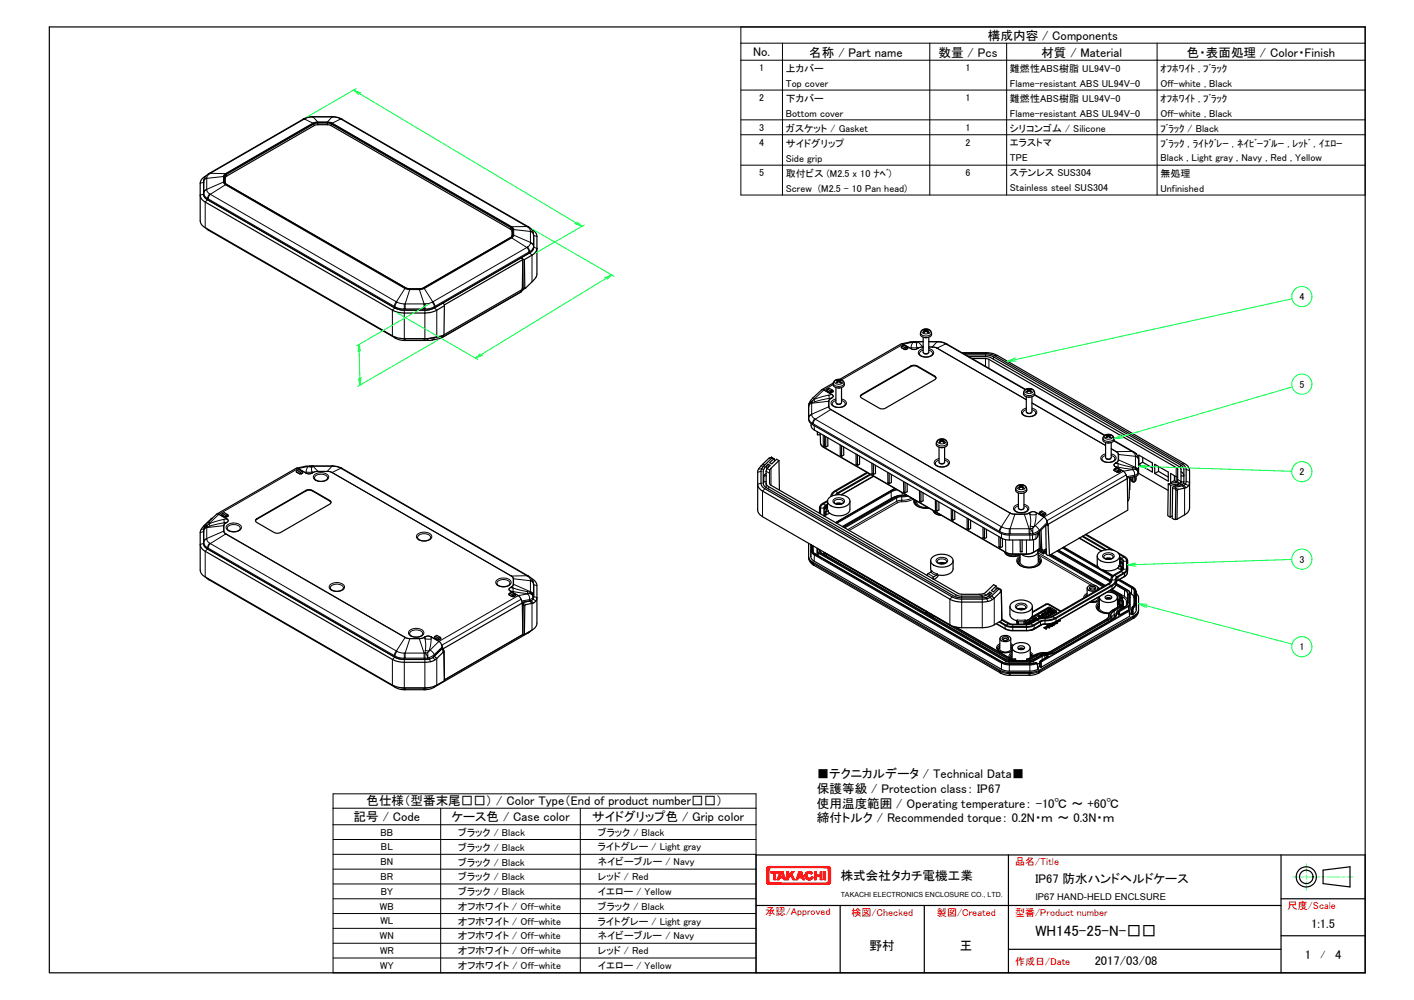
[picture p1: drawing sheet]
<svg xmlns="http://www.w3.org/2000/svg" width="420mm" height="297mm" viewBox="0 0 420 297" stroke-linecap="round" stroke-linejoin="round" font-family="sans-serif">
<defs><g id="words">
<text font-size="4.5" x="307.6" y="278.1">WH145-25-N-□□</text>
<g font-size="3.7">
<text x="293.5" y="12">構成内容 / Components</text>
<text x="223.8" y="16.6">No.</text>
<text x="240.5" y="16.9">名称 / Part name</text>
<text x="278.9" y="16.9">数量 / Pcs</text>
<text x="309.4" y="16.9">材質 / Material</text>
<text x="352.7" y="16.9">色・表面処理 / Color・Finish</text>
<text x="242.7" y="231.1">■テクニカルデータ / Technical Data■</text>
<text x="108.9" y="239.2">色仕様（型番末尾□□） / Color Type（End of product number□□）</text>
<text x="242.7" y="235.5">保護等級 / Protection class： IP67</text>
<text x="242.7" y="239.9">使用温度範囲 / Operating temperature： -10℃ ～ +60℃</text>
<text x="105.1" y="243.8">記号 / Code</text>
<text x="134.1" y="243.9">ケース色 / Case color</text>
<text x="176" y="243.9">サイドグリップ色 / Grip color</text>
<text x="242.7" y="244.3">締付トルク / Recommended torque： 0.2N・ｍ ～ 0.3N・ｍ</text>
<text x="249.8" y="261.3">株式会社タカチ電機工業</text>
<text x="307.6" y="262.3">IP67 防水ハンドヘルドケース</text>
<text x="389.6" y="275.8">1:1.5</text>
<text x="258.4" y="282.3">野村</text>
<text x="285.3" y="282.3">王</text>
<text x="325.3" y="286.7">2017/03/08</text>
<text x="387.7" y="284.8">1</text>
<text x="396.7" y="284.8">4</text>
</g>
<g font-size="3">
<text x="225.5" y="21.1">1</text>
<text x="233.5" y="21.3">上カバー</text>
<text x="286.9" y="21.1">1</text>
<text x="300.1" y="21.3">難燃性ABS樹脂 UL94V-0</text>
<text x="344.8" y="21.4">ｵﾌﾎﾜｲﾄ , ﾌﾞﾗｯｸ</text>
<text x="225.5" y="30">2</text>
<text x="233.5" y="25.8">Top cover</text>
<text x="286.9" y="30">1</text>
<text x="300.1" y="25.8">Flame-resistant ABS UL94V-0</text>
<text x="344.8" y="25.8">Off-white , Black</text>
<text x="233.5" y="30.2">下カバー</text>
<text x="233.5" y="34.6">Bottom cover</text>
<text x="300.1" y="30.2">難燃性ABS樹脂 UL94V-0</text>
<text x="300.1" y="34.6">Flame-resistant ABS UL94V-0</text>
<text x="344.8" y="30.2">ｵﾌﾎﾜｲﾄ , ﾌﾞﾗｯｸ</text>
<text x="344.8" y="34.6">Off-white , Black</text>
<text x="225.5" y="38.9">3</text>
<text x="233.5" y="39.1">ガスケット / Gasket</text>
<text x="286.9" y="38.9">1</text>
<text x="300.1" y="39.1">シリコンゴム / Silicone</text>
<text x="344.8" y="39.1">ﾌﾞﾗｯｸ / Black</text>
<text x="225.5" y="43.3">4</text>
<text x="233.5" y="43.5">サイドグリップ</text>
<text x="233.5" y="48">Side grip</text>
<text x="286.9" y="43.3">2</text>
<text x="300.1" y="43.4">エラストマ</text>
<text x="300.1" y="47.8">TPE</text>
<text x="344.8" y="43.5">ﾌﾞﾗｯｸ , ﾗｲﾄｸﾞﾚｰ , ﾈｲﾋﾞｰﾌﾞﾙｰ , ﾚｯﾄﾞ , ｲｴﾛｰ</text>
<text x="344.8" y="48">Black , Light gray , Navy , Red , Yellow</text>
<text x="225.5" y="52.3">5</text>
<text x="233.5" y="52.6">取付ビス (M2.5 x 10 ﾅﾍﾞ)</text>
<text x="286.9" y="52.3">6</text>
<text x="300.1" y="52.4">ステンレス SUS304</text>
<text x="344.8" y="52.5">無処理</text>
<text x="233.5" y="57">Screw (M2.5 - 10 Pan head)</text>
<text x="300.1" y="56.8">Stainless steel SUS304</text>
<text x="344.8" y="56.9">Unfinished</text>
<text x="386.1" y="89.2">4</text>
<text x="386.1" y="115.1">5</text>
<text x="386.1" y="141.1">2</text>
<text x="386.1" y="167.1">3</text>
<text x="386.1" y="193.1">1</text>
<text x="113.1" y="248.2">BB</text>
<text x="132.2" y="248.3">ブラック / Black</text>
<text x="173.7" y="248.3">ブラック / Black</text>
<text x="113.1" y="257">BN</text>
<text x="113.2" y="252.6">BL</text>
<text x="132.2" y="257.1">ブラック / Black</text>
<text x="132.2" y="252.7">ブラック / Black</text>
<text x="173.6" y="257">ネイビーブルー / Navy</text>
<text x="173.6" y="252.6">ライトグレー / Light gray</text>
<text x="113.1" y="261.4">BR</text>
<text x="132.2" y="261.5">ブラック / Black</text>
<text x="173.6" y="261.5">レッド / Red</text>
<text x="113.1" y="265.8">BY</text>
<text x="132.2" y="265.9">ブラック / Black</text>
<text x="173.6" y="265.8">イエロー / Yellow</text>
<text x="112.9" y="270.2">WB</text>
<text x="113.1" y="274.6">WL</text>
<text x="132.2" y="274.6">オフホワイト / Off-white</text>
<text x="132.2" y="270.2">オフホワイト / Off-white</text>
<text x="173.6" y="274.6">ライトグレー / Light gray</text>
<text x="173.6" y="270.3">ブラック / Black</text>
<text x="112.9" y="279">WN</text>
<text x="132.2" y="279">オフホワイト / Off-white</text>
<text x="173.6" y="279">ネイビーブルー / Navy</text>
<text x="112.9" y="283.4">WR</text>
<text x="113" y="287.8">WY</text>
<text x="132.2" y="287.8">オフホワイト / Off-white</text>
<text x="132.2" y="283.4">オフホワイト / Off-white</text>
<text x="173.6" y="283.5">レッド / Red</text>
<text x="173.6" y="287.8">イエロー / Yellow</text>
<text x="392.4" y="284.5">/</text>
</g>
<g font-size="3" fill="#f00">
<text x="301.7" y="257">品名/Title</text>
<text x="227.5" y="271.9">承認/Approved</text>
<text x="253" y="272.1">検図/Checked</text>
<text x="278.4" y="272">製図/Created</text>
<text x="301.7" y="272">型番/Product number</text>
<text x="382.6" y="270">尺度/Scale</text>
<text x="301.7" y="286.6">作成日/Date</text>
</g>
<text font-size="2.8" x="307.6" y="267.4">IP67 HAND-HELD ENCLSURE</text>
<text font-size="2.1" x="249.8" y="266.6">TAKACHI ELECTRONICS ENCLOSURE CO., LTD.</text>
</g></defs>
<g fill="none" stroke="#000" stroke-width=".36">
<path d="M14.7 8h390.9v281h-390.9zM59.5 58a2.46 2.46 0 0 0 1.5 2l55.6 32.1a7.4 7.4 0 0 0 3.5 .9h6.1a7.4 7.4 0 0 0 3.6-.9l2.2-1.3M60.5 54.2l.1 4 1.1 1.1 55.6 32.2 1.9 .6h7.5l2.4-.6 28.6-16.6 .8-1.2v-3.8M61.2 52.3a2.74 2.74 0 0 0-1.7 2.1v11.2a2.46 2.46 0 0 0 1.5 2l55.6 32.1a7.4 7.4 0 0 0 3.5 .9h7l4.7-1 .2-8.8M66.8 54.2l.5 .5 53.8 31 3.6 .1 1.1-.3 26-15 .4-.5M66.9 54.4v-1.6l.5-.5 26.1-15.1 4.3-.1 53.9 31 .4 .5 .1 1.5M61.2 67.7l.9 .8 55.5 32 1.2 .5 1.3 .1h7.7l3.1-.6 .4-.3M154.9 76.6l-23.3 13.4M154.9 76.6l.4 .4M154.9 76.6l.5 .5M155.3 77l.1 8.9M155.3 77l.5 .1"/>
<path d="M155.4 77.1l-23.3 13.5M155.4 77.1l-.2 8.9M157.9 68.1a2.58 2.58 0 0 1 1.6 2.1v11.7l-.7 1.1-2.7 2.6-.3-8.5M158.5 69.9l.1 3.6-.3 .7-.6 .7-2.8 1.7M158.5 69.9a2.64 2.64 0 0 0-1.6-2.6l-55.5-32-1.8-.6h-6.8l-2.2 .5-28.5 16.3a2.91 2.91 0 0 0-1.6 2.2l.1 4.5 1.1 1.1 55.6 32.2 2.4 .6h7l2-.5 2.9-1.6 .5 .5-.1 .3M159.5 73.8a2.57 2.57 0 0 1-1.4 2l-2.3 1.3M131.4 99.7l-.1 .5M131.6 99.7l-.3 .5M155.2 86l-.5 .8-23.6 13.7M155.2 86l-23.3 13.4M155.2 85.7l.2 .2M155.9 85.6l-1.2 1.2"/>
<path d="M156.1 85.6l-.7 .3M273.9 98.2a1.61 1.61 0 0 1 2-.4 1.61 1.61 0 0 1 .7 2 2.11 2.11 0 0 1-3.1-.4v-.7zM274.4 98l.4 .2M274.8 98.2l-.4 .4 .2 .1 .6-.4 .4 .4 .3-.1-.4-.4M274.9 98.2v.3M275.4 98.2v.3M275.6 98.1l.1-.2h-1.1l.2 .2M275.9 98l-.4 .2M240.4 119.9h.1M240.4 119.9l-.1 4.9 .4 .7 .7 .6 55.7 32.2 2.4 .6h6.5a3.4 3.4 0 0 0 2.8-1l2.1-2 .3 .1M244.7 115.8h.1M244.7 115.8l.1 .1"/>
<path d="M244.7 115.8l-.5-.1-2.7 2.6-1.1 1.6M245.7 116l.9 .6h.5l.5-.3M245.9 115.6l.5-.3 .9 .6M245.9 115.6l1 .5M245.9 115.6l-.2 .4 .9 .6 .3-.2M246.6 116.6h.1M246.9 116.1l.4-.2 .3 .1v.3l-.5 .3-.2-.2zM247.1 116.6h.1M247.6 113.8l-3.4 2M247.9 113.2a1.62 1.62 0 0 1 2-.5 1.62 1.62 0 0 1 .8 2 2.16 2.16 0 0 1-3.1-.3zM248.4 115.1v4.5a.96 .96 0 0 0 1.7 0v-4.5M248.5 113l.5 .2-.5 .4 .2 .1"/>
<path d="M248.6 119.9l.5 .2 .7-.2M248.7 113.7a.53 .53 0 0 1 .5-.4 .53 .53 0 0 1 .5 .4M249 113.2v.3M249 115.3h.4M249.5 113.2v.3M249.5 113.1l.4 .5-.2 .1M249.6 113.1l.1-.3-.6 .2-.4-.2 .1 .3M249.9 113l-.4 .1M255.8 117.4l15.5-8.9 1.3 .2 5.1 3a.59 .59 0 0 1 .4 .5 .59 .59 0 0 1-.4 .6l-14.6 8.4a2.06 2.06 0 0 1-1.9 0l-5.2-3-.3-.3zM267.8 103.2v.1M267.8 103.3l1 .5h.4M268.1 102.8l.5-.3 .9 .6"/>
<path d="M268.1 102.8l.9 .6M268.1 102.8l-.3 .1v.3l1 .6 .2-.2M268.3 102.2h.1M268.3 102.2h-.6l-18.2 10.5M268.3 102.2v.1M268.8 103.8h.1M269 103.4l.5-.3 .2 .4-.5 .3zM269.2 103.8h.1M269.7 103.5l-.5 .3M273.2 105.1a2.42 2.42 0 0 0 3.9 0M274.3 101.5h-3.5l-2.9 .6M274.3 100.2v4.4a.98 .98 0 0 0 1.7 0v-4.4"/>
<path d="M274.6 104.9l.6 .3 .5-.3M274.9 100.3h.5M276 101.5h3.4l1.8 .6 23.5 13.6M278.1 112.3l-.4-.4-5.1-3a1.98 1.98 0 0 0-1.9 0l-14.7 8.4-.3 .5M285.8 104.8h7a6.8 6.8 0 0 1 3.6 .8l55.6 32.1a2.4 2.4 0 0 1 1.5 2v3.6M286.3 105.1h7.3l2 .6 55.7 32.1a2.02 2.02 0 0 1 1.2 1.7l-.1 3.9a1.11 1.11 0 0 1-1 .9M287 105.4l6.7 .1 1.5 .5 55.6 32.1 .6 .4 .4 .7v3.8a1.17 1.17 0 0 1-1.5 1.1l-.6-.3 1-.3 .2-.5M287.9 105.9h5.3l1.1 .3 56.2 32.4 .4 .9v4.5M288.9 106.5h3.9l1 .2 55.7 32.2 .4 .6v3.4l-.4 .4M304.5 115.9a1.63 1.63 0 0 1 2.1-.4 1.63 1.63 0 0 1 .7 2 2.17 2.17 0 0 1-3.2-.4zM305 117.9v4.4a.98 .98 0 0 0 1.6 0v-4.4M305 115.7l.5 .2-.5 .4 .3 .1"/>
<path d="M305.5 115.9l.1 .3M305.6 118h.4M306.1 115.9l-.1 .3M306.2 115.8l.1-.2h-1l.1 .2M306.5 115.7l-.4 .2 .4 .4-.1 .1a.62 .62 0 0 0-1.1 0M307.4 117.2l20.9 12.1M88.1 139.1l3.2-.6 8-.1 1.8 .5 55.8 32.2a2.64 2.64 0 0 1 1.6 2.5M88.3 139.7l.5-.2 .9 .5M88.3 139.7l1 .6M88.3 139.7l-.2 .4 .9 .6 .3-.1M88.6 139.1h-.6l-23.6 13.6M88.6 139.1v.1"/>
<path d="M88.6 139.1l.1 .1M226.6 137.9l.6 .3M226.6 137.9l-1.4 1.9-.1 4a2.52 2.52 0 0 0 1.5 2.1l55.6 32.1a7 7 0 0 0 3.6 .8h6.5a4.5 4.5 0 0 0 3.1-1.1M227.2 138.2l-1 1.4-.1 4a2.01 2.01 0 0 0 1.2 1.6l55.6 32.1 2.5 .7 7.2-.1a2.84 2.84 0 0 0 2-.8M228.2 137.9l.6 .3-1.1 1.6v5M228.2 137.9l-1 1.1-.4 .8v4l.7 .9 55.9 32.3 1.9 .6h6.6a3.1 3.1 0 0 0 2.8-1.4l-.6-.3M228.2 137.9v.9M229.2 135.8l.2 .2-2.2 2.2M229.2 135.8l.9 .5M229.2 135.8l-.8 .4-1.8 1.7M231.5 136.8l-2.8 2.8v4l.2 .4 55.8 32.3 1.1 .2 6.3-.1 .8-.5 2.4-2.2 .7 .4M231.5 136.8l.1 8.8"/>
<path d="M231.5 136.8l-.8-.4-1.4 1.4-.6-.4 1.3-1.1 .1 .7M241 125.8l.1 1.1 .9 .8 55.9 32.3 1.6 .4h6.5a2.04 2.04 0 0 0 2.6-2.2M242.9 128.2v.8M242.9 129l.8 .2M243.7 128.8l.1 3.2 .9 .9 54.4 31.4 1.8 .4 4.9-.1 3.4-1.6M244.9 129.4l.1 3.1 .4 .3M245.4 129.7v3.1l.6-.4v-2.4M247.3 120a2.46 2.46 0 0 0 3.9 0M249.6 132.2l.1 3 .4 .3M250.1 132.4v3.1l.6-.4v-2.3M254.4 134.9v3M254.4 137.9l.1 .1"/>
<path d="M254.5 138l.3 .2M254.8 135.1v3.1M255.4 135.5v2.4l-.6 .3M259.1 137.6v3.1l.4 .2M259.5 137.8v3.1l.6-.3v-2.4M277.9 137.7a2.41 2.41 0 0 0 3.9 0M278.7 130.7a1.61 1.61 0 0 1 2-.2 1.61 1.61 0 0 1 .7 1.9 2.15 2.15 0 0 1-3.2-.3l.1-.8zM279 132.8v4.5a.94 .94 0 0 0 1.7 0v-4.5M279.1 131.3h.1M279.1 130.7l.5 .1M279.2 131.2l.2 .2M279.3 137.6l.6 .2 .6-.2"/>
<path d="M279.3 131.4a.54 .54 0 0 1 .6-.4 .54 .54 0 0 1 .5 .4M279.6 130.8l-.5 .5M279.6 130.9v.3M279.6 132.9h.5M280.1 130.9v.3M280.2 130.8l.4 .5-.2 .1M280.3 130.7l.1-.1h-1.1l.2 .1M280.6 130.7l-.4 .1M303.8 122.7a2.46 2.46 0 0 0 4 0M305.2 122.7l.4 .1 .8-.1M327.4 136.4a2.49 2.49 0 0 0 3.9 0M328.1 129.5a1.62 1.62 0 0 1 2-.4 1.62 1.62 0 0 1 .7 2 1.98 1.98 0 0 1-3.1-.5z"/>
<path d="M328.5 131.5v4.4a.96 .96 0 0 0 1.7 0v-4.4M328.6 129.3l.5 .2-.5 .4 .3 .1 .5-.4 .5 .4M328.8 136.3l.6 .1 .5-.1M329.1 129.5v.3M329.1 131.6h.5M329.6 129.5v.3M329.8 129.4l.1-.2h-1l.1 .2M330.1 129.3l-.5 .2 .5 .4-.2 .1M331 130.8l5.7 3.3a2.76 2.76 0 0 1 1.6 2.7v3.5a1.23 1.23 0 0 1-1.2 1.3l-2.2 .4M331 139.7h.1M331 139.7l.9 .6h.5M331.2 139.3l.5-.3 1 .6"/>
<path d="M331.2 139.3l1 .5M331.2 139.3l-.2 .4 .9 .5 .3-.1M332.2 139.8l.5-.2 .2 .1v.3l-.5 .2zM332.9 140l-.5 .3M333.7 140h.1M333.8 140h.1M337.4 134.6l.3 .3M338.4 135.2l4 2.3v2.7l-4-2.3zM339.5 137.3l-1.1 .6M339.5 135.8v1.5M339.5 137.3l2.9 1.7M343.1 137.9l4 2.3v2.7l-4-2.3z"/>
<path d="M344.2 138.6v1.4M60.5 157.8l.1 4.1 .8 1 55.9 32.3 2.4 .7 7.9-.2M61 155.8l-1.4 1.9-.1 4a2.47 2.47 0 0 0 1.5 2l55.6 32.2 1.2 .5 1.8 .3h6.6a4.7 4.7 0 0 0 3.6-1.1M61 155.8l.1 .1M63.1 153.9l-2.1 1.9M65 152.7v.1M65 152.7l-.7 .1-2.9 2.7-.6 .9-.3 1.1v3.9a2.02 2.02 0 0 0 1.2 1.7l55.9 32.2 2.5 .6 7.5-.2M65 152.7h.1M65.9 153l1 .6h.4l.5-.4M66.2 152.5l.4-.2 1 .5M66.2 152.5l-.3 .5 1 .5 .2-.1M66.2 152.5l.9 .6"/>
<path d="M66.9 153.5v.1M67.1 153.1l.5-.3 .2 .4-.5 .3zM67.3 153.5v.1M67.5 157a2.49 2.49 0 0 0 3.9 0M76.1 154.2l14.8-8.5a2.02 2.02 0 0 1 1.9 0l5.2 3a.59 .59 0 0 1 .4 .5 .59 .59 0 0 1-.4 .6l-14.6 8.4a2.06 2.06 0 0 1-1.9 0l-5.2-3-.4-.4zM88.1 140.1l.9 .7h.5M89 140.7v.1M89.3 140.3l.4-.3 .2 .1v.3l-.4 .3zM89.5 140.7v.1M89.9 140.5l-.4 .3M89.9 140.4v.1M93.4 142a2.43 2.43 0 0 0 3.9 0"/>
<path d="M98.4 149.3l-.3-.4-5.3-3.1a2.02 2.02 0 0 0-1.9 0l-14.6 8.4-.4 .5M124.1 159.7a2.46 2.46 0 0 0 3.9 0M225.1 143.8v7.6a2.4 2.4 0 0 0 1.5 2.1l55.6 32.1a7 7 0 0 0 3.6 .9h6.1a7.4 7.4 0 0 0 3.5-.9l2.3-1.3M227 143.1h.7M227 143.1l-.2 .5M227.7 143.6l.4 .8 55.9 32.3 1.4 .4h6.5a2.87 2.87 0 0 0 2.2-1.2M227.7 140.6l-.7 .7M227.7 141.3h-.7v1.8M245.1 152.4h.4l-.4 .2 .1 .8M245.9 148.9v2.1M245.9 150.6l-.8 .3v1.5M245.9 149.8l-1.1 .9v2.5"/>
<path d="M245.9 148.9l-1.9 1.3-.2 .4v2.1M245.9 150l-.6 .4-.2 .5M245.9 148.7l-2.1 1.4-.3 .5v1.9M246.4 147.8a4.7 4.7 0 0 1 6 .5 1.82 1.82 0 0 1-1.8 2.3 3.8 3.8 0 0 1-4.7-1.5v-.5zM246.5 152.4l-1.4 .7M247.8 149.1a1.78 1.78 0 0 0 2.8 0M248.3 149.6l.8-.2 1.1 .2M248.5 149.7h1.4M252.5 148.9v2.4a3.1 3.1 0 0 1-3.8 1.9 2.76 2.76 0 0 1-2.6-1.5l-.8 .4-.2 .3M257.6 140.3l-9.8 5.7-.7 .7-.2 .8M257.8 140.4l-9.8 5.7-.6 .7-.2 .5M258.5 140.8l-9.5 5.5-.7 .7"/>
<path d="M258.8 141l-10.1 6M259.6 141.5l-9.6 5.5M263.8 140.3l.1 3.1 .4 .2M264.2 140.6v3l.7-.3-.1-2.4M265.9 145.1l-17.6 10.1M268.5 143l.1 3.1 .4 .2M268.9 143.3l.1 3.1 .6-.3-.1-2.4M269.2 147l-1.8 .1-1.2 .4-15.7 9M271.8 149.1a2.98 2.98 0 0 0 3.3 1.8h.8M272.4 148.9v.2M273.2 145.8l.1 3 .4 .3M273.7 146v3.1l.6-.3v-2.4"/>
<path d="M277.5 151.8a1.95 1.95 0 0 0 2.1 1.2M277.9 148.5l.1 3M278 151.5v.1M278 151.6l.4 .2M278.4 148.7v3.1l.6-.3v-2.4M282.6 151.2l.1 3.1 .4 .2M283.1 151.4v3.1l.6-.3v-2.4M287.4 153.9v3.1l.4 .2M287.8 154.2v3l.6-.3v-2.4M292.1 156.7v3l.4 .3M292.5 156.9v3M293.1 157.3v2.4l-.6 .2"/>
<path d="M296.8 159.4l.1 3.1 .4 .2M297.2 159.6l.1 3.1M297.8 160l.1 2.4-.6 .3M301.5 151.3a2.46 2.46 0 0 0 3.9 0M302.2 144.3a1.65 1.65 0 0 1 2-.2 1.65 1.65 0 0 1 .8 1.8 2.09 2.09 0 0 1-3.2-.2v-.8zM302.6 146.4v4.5a.94 .94 0 0 0 1.7 0v-4.5M302.7 144.3l.5 .2-.5 .4 .2 .1 .6-.4 .4 .4M302.8 151.2l.5 .2 .7-.2M303.2 144.4v.4M303.2 146.6h.4M303.7 144.4v.4M303.9 144.4v-.2h-1l.1 .2"/>
<path d="M304.1 144.8l-.2 .2M304.1 144.8l.1 .1M304.2 144.3l-.5 .2 .5 .4M308.9 152.5l.9 .6h.4M308.9 157.8l.3 5 .6 .6M309.1 152.1l.5-.3 .9 .5M309.1 152.1l.9 .5M309.1 152.1l-.2 .4 .9 .5 .2-.1M309.3 157.4l.2 5.4a.57 .57 0 0 0 .3 .6 .57 .57 0 0 0 .7-.1l.4-.2M309.8 153v.1M310 152.6l.5-.3 .2 .2v.2l-.5 .3zM310.2 153.6h.1"/>
<path d="M310.2 153v.1M310.2 153.6l.9 1.1M310.7 152.7l-.5 .4M310.7 156l.2 7.1M311.1 154.7l.3 1.1M311.1 154.7l.1 1.3M311.2 156l.2 .1M311.4 155.8v.3M311.4 156.1l.4 8.9M320.7 159.9l6.6 3.8M321.5 159.3l7 4M321.8 159.2l7 4.1"/>
<path d="M322.5 158.8l7.8 4.5M322.7 158.7l8.3 4.8M331.9 140.2v.1M332.4 140.2v.1M333.8 140l.7 .8 .5 1.4M335 142.2l-23.6 13.6M335 142.2l.1 9.3-23.3 13.5M335.7 141.9l-.2 5.9-.4 1.1M335.8 141.8l-.2 3.7M336 141.8l.1 1 .6 .4M337.6 141.5v.7a.66 .66 0 0 1-.3 .8 .66 .66 0 0 1-.8 0l-.1-1.3M338.3 140.6l8.8 5.1"/>
<path d="M344.2 140l-1.1 .6M344.2 140l2.9 1.7M347.1 143.7l.7 .4M347.1 143.7l-.1 9.5 .7 .4M347.8 144.1l-.1 9.5M347.8 143.4l.4 .1M348.3 153.2l-.6 .4M349 142.8l-1.2 .6M349 141.3v1.5M349 142.8l.5 .3M349.2 143.9v.4M349.2 143.9l.7 .3-1.2 .3-.3 .4-.1 9.1 .9 .3"/>
<path d="M349.2 143.9l-1.4 .2M349.5 143.3l-2.4 .4M349.5 143.3v-1.7l-1.7-1v2.8M350.9 140.1l.7 .6 .2 .7h-.9M350.9 143.2h.9M351.4 144.3l-2.2 .4 .2 .8-.2 8.8 .5-.1M351.4 144.3l.6 .7M352 145l-1.8 .4-.3 .3-.2 8.5M353.5 143.3v7.6a2.54 2.54 0 0 1-1.5 2l-2.3 1.3M353.5 143.3a1.77 1.77 0 0 1-1.5 1.7M59.5 161.7v7.6a2.47 2.47 0 0 0 1.5 2.1l56.4 32.5 2.2 .4h7.1l2.3-.4 3-1.7M61.2 171.5l.9 .7 55.5 32.1 1.5 .5 7.5 .1 1.9-.5 28.6-16.5 .8-.6"/>
<path d="M98.1 174.7a2.43 2.43 0 0 0 3.9 0M147.6 173.3a2.43 2.43 0 0 0 3.9 0M151.2 176.7l1 .5h.5M151.2 176.6v.1M151.5 176.2l.9 .5M151.5 176.2l-.3 .4 1 .6 .2-.2M151.5 176.2l.5-.3 .9 .6M152.2 177.2h.1M152.4 176.7l.5-.2 .2 .4-.4 .3zM152.7 177.2h.1M153.1 177l-.4 .2M153.1 176.9v.1"/>
<path d="M154 176.9l.1 .1M154.1 177l.5 .5 .6 1.6M155.2 179.1l.2 9.4-23.3 13.4M155.2 179.1l-23.6 13.6M157.4 178.5l-2.1 .4 .2 .8-.2 8.9 .5-.1M157.4 178.5l.7 .7M157.8 178.4l-2.6 .6M157.9 171.8a2.74 2.74 0 0 1 1.6 2.1v3.6M158.1 179.2l-1.8 .4-.4 .3-.1 8.6M158.3 178l-.9 .5M158.5 173.6l.1 3.6M158.6 177.2l-.3 .8"/>
<path d="M159.5 177.5a1.77 1.77 0 0 1-1.4 1.7M159.5 177.5v7.6a2.49 2.49 0 0 1-1.4 2.1l-2.3 1.3M240.3 165.4a2.72 2.72 0 0 0 1.6 2.5l55.5 32.1 1.8 .6h6.8l2.3-.5 28.4-16.4a2.76 2.76 0 0 0 1.6-2.5M240.3 161.4v4.2l.8 1.2 56.3 32.5 1.6 .4h7.5l2-.4 28.7-16.5 .9-.9 .2-.8v-3.8l-.7-1.1M240.9 161.8v3.5l.3 .8 .4 .4 55.9 32.3 2 .5h7.4l1.6-.6-.3-1.6a.84 .84 0 0 0-1.3 0l-7.3 .1-1.7-.5-55.6-32.1-.5-.4-.3-.6M241.6 162.1v1.8M242.8 162.8v2.1M243.5 163.2l.1 .5 .8 .8 54.7 31.5 1.5 .3 5.4-.1 1.1-.3 2.4-1.4 1-.1a6.5 6.5 0 0 0 3.3-.8l16.7-9.6a2.34 2.34 0 0 0 1.3-1.6M245.1 164.2h.1M276.5 166.5v2.5l.3 .7M276.8 169.5l-.1 .4-.9 .5-.4 .5M277 165.5a4.4 4.4 0 0 1 6.2 .7 2.4 2.4 0 0 1-2.8 2.2 3.5 3.5 0 0 1-3.8-1.6v-.5z"/>
<path d="M277.3 171.9h-.1M278.5 166.8a1.84 1.84 0 0 0 2.8 0M278.8 170.8l-.3 .6-1 .7M278.9 167.3l.8-.2 1.1 .2M279.1 167.4h1.5M283.2 166.5v2.5a3.1 3.1 0 0 1-3.9 1.9l-.8-.1v-.3l-1.4 1.4M294.1 175.9v.9M295.4 177.7l-.8-.6 2.2-2.1 .5 .1 .2 .4 .2 8.8M296 174.1v.9M296 174.1l-1.4 1.3 .6 .4 1.3-1.2 .9 .5M297.5 175.9l-.1-.1-2 1.9M298.8 164.1a2.87 2.87 0 0 0 3.7 .9l.6-.3v2.1"/>
<path d="M300.6 179.1a4.6 4.6 0 0 1 6 .4 1.8 1.8 0 0 1-1.8 2.4 3.9 3.9 0 0 1-4.7-1.5l.1-.8zM302.4 166.8a3.4 3.4 0 0 0 4.1 1.8l2-.7 .4-.5 .3-.6M303.1 160.4l.1 3.5M303.2 163.9h.1M303.2 163.9h.5M303.7 163.9h.1M303.7 160.4v3.5M308.3 163.4a1.54 1.54 0 0 1-1.6 1.9 3.9 3.9 0 0 1-3.1-.6M308.4 163.6l1.7 1v-.5M308.5 163.8v3M308.6 163.3l1.5 .9M310.9 163.1h.1"/>
<path d="M310.9 163.1l.1 1.6 .8 .3M310.9 164l-.4-.2-.4 .3M312.2 164.8l16 9.2M314.5 163.4l15.6 9M316 162.5l10.4 6M323.1 174.7l-.1 2.3M323.1 174.4a2.06 2.06 0 0 1 3.1 .2 1.7 1.7 0 0 1-2.7 .7l-.4-.4zM323.8 174.5a1.07 1.07 0 0 1 1.8 .3 1.09 1.09 0 0 1-1.9-.2zM324.1 175.2a.55 .55 0 0 1 .5-.6 .55 .55 0 0 1 .6 .6M326 165.2v2.4a3.1 3.1 0 0 0 3.9 1.9 2.85 2.85 0 0 0 2.6-1.5l1 .7M326.2 174.7l.1 .5M326.3 177.4v.3"/>
<path d="M326.5 164.2a4.6 4.6 0 0 1 6 .4 1.67 1.67 0 0 1-1.4 2.2 4.3 4.3 0 0 1-5-1.1v-.8zM326.7 178.2a3.3 3.3 0 0 1-2.8 .6M326.7 177.4l-.1 3M327.9 169.4l2.8 1.6M328 165.4a1.75 1.75 0 0 0 2.8 0M328.4 165.9l.8-.1 1.1 .1M328.5 177.2a1.13 1.13 0 0 1 1.9 .3 1.18 1.18 0 0 1-2-.2zM328.5 177.8a1.47 1.47 0 0 1 1.7 0M328.6 166h1.5M328.8 177.9l.6-.2 .5 .2M329 175.9a2.46 2.46 0 0 1 3 1.6 3.2 3.2 0 0 1-4.4 1.1l-.6-.5-.3-.9M330.1 172.1v.2"/>
<path d="M330.3 175.2l3 1.8 .2 1.4M331.7 173.3l4 2.5 .1 5.3-.2 .4M331.7 172.4v.9a2.29 2.29 0 0 1-1.3 1.8l-16.7 9.6a10 10 0 0 1-4.1 .9l-3.4 1.6-5.6 .2-1.4-.3-3.2-1.8M332 177.4l.1 3M332.1 168.7l1.3 .5M332.2 164.2l1.9 1.1 .9 .8 .1 2.9-.1 .5-.6 .6-2.2 1.3a1.63 1.63 0 0 0-.6 1.5l-.8 1-18.1 10.2-3 .4-3.1 1.6-1.2 .2-5.7-.1-2.8-1.5M332.6 164.7l1.3 .7 .8 .8 .1 2.8-.4 .8-2.4 1.5a1.89 1.89 0 0 0-.8 1.7l-.9 .9-16.7 9.7a8.9 8.9 0 0 1-4.1 .7l-2.7 1.5-1.4 .3h-5.2l-1-.3-2.1-1.2M332.7 165.2v2.1M332.7 166.9l.2 .1M332.7 172.1l3.9 2.3a1.61 1.61 0 0 1 1 1.3v5.4a1.17 1.17 0 0 1-1.6 1.3l.4-2 .6-1.1M332.7 165.5l1 .9v2.8l-.5 .6-1.9 1.1a1.86 1.86 0 0 0-1 1.8l-.8 .8-17.3 9.9-3.3 .5-2.8 1.5-1.1 .2-4.7-.1-2.6-1.3M332.7 166.8l.3 .2"/>
<path d="M332.7 165.8l.7 .5v1M332.7 179.7v.3M332.7 179.7h.1M332.8 178.4h.5l.2 .2-.1-.7h-.6v2M332.9 167l.5 .3 .1 1.4M333.5 168.7h-.4a.38 .38 0 0 1 .4 .4 .38 .38 0 0 1-.3 .4l-2.1 1.2a1.88 1.88 0 0 0-1.1 1.9l-.4 .6-17 9.8-1.3 .4-2.6 .3-3 1.6-.8 .1-.3-.2 .4 .2M335.1 169l-.1 .9a1.66 1.66 0 0 1-1 1.4l-2.3 1.6M335.1 179l-.5 1-2.5 1.5-.4 1.1M335.7 176.2l.9 .6 .4 .6v2.3M121.7 188.3a2.42 2.42 0 0 0 3.9 0M128.6 195.3l-1 .4M129 194.9l-.4 .4"/>
<path d="M129.1 189.4l.9 .6h.5M129.3 189l1 .5M129.3 189l-.2 .4 .9 .5 .3-.1M129.3 189l.5-.3 1 .6M129.8 195.6l-.8-.7 2.2-2.1 .6 .3 .2 9.1M129.8 195.6l1.9-1.9h.2l.1 8.5M130 189.9v.1M130.3 189.5l.5-.2 .2 .1v.3l-.5 .2zM130.4 190.5l.1 .1M130.5 190.5v.1M130.5 190.6l.8 1M130.5 189.9v.1"/>
<path d="M131 189.7l-.5 .3M131.3 191.6l.3 1.1M131.3 191.6l.1 1.2M131.6 192.7l.1 .3M131.7 193l-.6-.2-2.5 2.5M155.2 188.5l.1 .1M275.2 181.5l-.2 .7 .5-.4M275.5 181.7l1.9 1.2M276.7 182.4l.2 .2M277.5 182.9l-.1 .6M284 186.3l16.4 9.4 1.4 .1v.4M296.4 192.7a3 3 0 0 0 4.3 .6l.1-.1"/>
<path d="M297.1 189.7l-.1 3M297.4 189.2a1.88 1.88 0 0 1 2.9 .6 1.92 1.92 0 0 1-3.2-.1zM297.7 183.9l2.5 1.4 1.7 .1 .3-.2M297.7 184.1v.2M297.8 189.4a1.09 1.09 0 0 1 1.9 .4 1.09 1.09 0 0 1-1.9-.2zM298.2 190.1a.54 .54 0 0 1 .5-.5 .54 .54 0 0 1 .6 .5M300 195.4l.1 .1M300.1 180.1v2.5a2.31 2.31 0 0 0 2.1 1.8M300.3 189.7l.1 3M300.8 192.4l-.1 3M301 191.8a3.6 3.6 0 0 1 5.1 .3 1.91 1.91 0 0 1-2.4 1.8 2.31 2.31 0 0 1-2.9-1.7zM301.8 196.2v.1"/>
<path d="M301.8 196.3h3.3M302 180.4a1.8 1.8 0 0 0 2.9 0M302.2 184.4l-.1 .2 .1 .3M302.2 184.2v1.2h2.4v-.8M302.2 184.5l-.1 .2M302.5 180.9l.8-.2 1.1 .2M302.6 192.7a1.47 1.47 0 0 1 1.7 0M302.6 192a1.12 1.12 0 0 1 1.8 .5 1.11 1.11 0 0 1-1.9-.2zM302.7 181h1.5M302.8 192.8l.4-.1 .8 .1M304.6 184.2v.4M304.7 184.4h-.1"/>
<path d="M304.9 185l.1 .3M304.9 185l.1 .2M305 185.2v.1M305.1 196.2v.1M305.3 184.2l-.7 .4M305.4 185.1l-.4 .2M305.4 185l-.4 .2M305.4 185v.1M305.4 185.1l.3 .2M305.4 185l.5 .2M306 184.6l-.3 .2 .5 .3M306 184.6l-.2-.1-.9 .5"/>
<path d="M306 184.6l-.2 .3M306 184.3l.4 .7M306 184.3l.5 .6M306 184.3l.4-.2 .9 .3M306.1 192.4l.1 2.9M306.4 184.4l.5 .1-.2 .2zM306.5 183.3l5.1-2.9h.5l1.8 1-.1 .4-3 1.7M306.6 184.6l.2 .1M306.8 180.1v2.5a2.31 2.31 0 0 1-2.2 1.8M306.9 183.8l.6 .5M306.9 183.8l.7 .5M307.6 183.5v.5l-.5-.3-.2 .1"/>
<path d="M307.6 183.5v.5M307.6 183.5l.3-.2v.4l.6 .1M308.2 183.9h-.3l.1 .2M308.4 183l.5 .7M308.4 183l.6 .7M308.4 183l.4-.2 1.4 .4-.3 .1M308.8 183l.5 .2-.2 .1zM309 196.9l-.8 .5M309 183.2l.1 .1M309.5 182.5a.81 .81 0 0 0 .8 .6 .81 .81 0 0 0 .8-.6M309.6 183.4l.3 .1M309.6 183.3h.3"/>
<path d="M309.6 183.3v.1M309.6 183.3l-.4 .2 .4-.1M309.7 185.5l-2.7 1.6-.6 .1M310.2 183.2l-.2 .3-.1-.2M310.2 186.4l.1 .2 .6-.2M310.2 186.4l1-.2-.3 .5 .2-.4zM310.3 186.5v.1M310.3 182.4l-.5 .2M310.4 182.1a.5 .5 0 0 0-.7 0 .5 .5 0 0 0 0 .7 .74 .74 0 0 0 .8 .2 .74 .74 0 0 0 .5-.7l-.3 .1M310.4 182.1l-.1 .3M310.4 182.1l-.1 .2h-.4a.38 .38 0 0 0 .3 .5 .38 .38 0 0 0 .5-.4M310.4 182.2l-.1 .2"/>
<path d="M310.4 181.8v.2l1.1 .6M310.4 181.8l1.1 .6M310.5 183.5l2.9-1.7 .1-.2-2-1-5.3 3.1M310.7 182.4v.2M310.9 186.7v.2M311.1 185.7l.6 .8 .2-.2M311.1 185.7l1.5 .2-.8 .2 .1 .2-.2 .1zM311.1 181.4l.3-.1 1 .6M311.1 181.4l.5 .3-.5 .2-.5-.2-.2 .1M311.1 181.4l.3 .3M311.2 186.2l-.3 .7-.2-.2M311.5 185.7l.4 .2-.2 .1z"/>
<path d="M311.5 182.4v.2M311.6 185.9h.2M311.6 181.1l.2-.1 1.1 .6-.2 .2M311.6 181.1l1.1 .8M311.6 181.1l1.1 .7M311.7 186.4v.1M311.7 182.3l-.2 .3M311.8 181.9l-.4 .2M311.8 181.8l-.5 .3 .4 .2-.2 .1M311.8 181.8v.1M311.8 181.9l.4 .3M311.8 181.8l.4 .2"/>
<path d="M311.8 185.4h.1M312.1 185.9v.1M312.2 182v.2M312.4 185.3h-.1M312.4 181.9l-.2 .3M312.4 181.9l-.2 .1M312.5 186v.1M312.5 185.5l.6-.1-.3 .2zM312.6 185.2l-.4 .1M312.6 185.9l-.8 .3M312.7 181.8v.1M312.7 185.8v.1"/>
<path d="M312.9 185.2l.5 .2-.7 .4-.8-.5M312.9 181.6l-.2 .3M313.1 185.4l-.5 .1M313.1 185.4h.1M313.3 184.9h.7l-.6 .2M313.4 185.4l-.7 .5-.9-.5M313.5 181.8l-2-1-6.9 3.9M313.9 184.6l.4 .3-.9 .3h.6l.3-.4M313.9 181.6v.3l-2.8 1.6M314 184.9l-.9 .1M314.1 184.5v.1M314.3 184.4l.7-.1-1 .2"/>
<path d="M314.4 184.3l-.1 .1M315 184.3l-.9 .4M315.1 181.6l-3.9-2.1-4.4 2.4M315.2 181.5l-3.5-2-.6-.1-4.3 2.4M326 180.4a3.1 3.1 0 0 0 3.6 1.8M329.4 183.2l-.4 .6-16.8 9.7-.9 .3-3 .4-3.2 1.6v.4M330.1 183v1.1M332.3 182.5l.5 .1 2.4-1.3 .4 .2v1.5M332.3 182.1l.1 .4M333.5 180.6l-.1-.8h-.6l-2.2 1.4a2.1 2.1 0 0 0-1.2 2.1M335.6 183.1l-26.2 15.1-.5-.2 .2-1.7 2.3-1.3M335.6 183v.1"/>
<path d="M132 201.9h.1M299.6 254v35M380.7 254v35M393.1 258.5l8-1v6l-8-1zM405.6 254h-180.9v35h180.9M224.7 269h156M249.6 269v20M274.6 269v20M380.7 278h24.9M380.7 267h24.9M299.6 282h81.1"/>
<circle cx="388.2" cy="260.5" r="2"/>
<circle cx="388.2" cy="260.5" r="3"/>
</g>
<g fill="none" stroke="#000" stroke-width=".3">
<path d="M220.1 8h185.5v49.9h-185.5zM220.1 12.8h185.5M220.1 17.9h185.5M232.5 12.8v45.1M276.3 12.8v45.1M299.1 12.8v45.1M343.8 12.8v45.1M90.5 35.3l-28 16.2M90.5 35.3l2.5 1.3 1.4-.3M90.5 35.3l-.4 .1M90.7 35.3h-.2M90.7 35.3h-.4"/>
<path d="M92.8 34.8l-2.1 .5M92.8 34.7v.1M93 34.7l-.2 .1M93 34.7h5.7M93 34.7h.1M93 34.7l1.4 1.5h2.9l1.4-1.5M93.1 36.6l-25.9 15M93.1 36.6l-26.1 15-4.5-.1M93.3 36.9l-.1-.2-26 15M93.3 36.9l-26 14.9M93.3 36.9v.4M94.4 36.3l-1.3 .3"/>
<path d="M94.4 36.3h2.9M94.5 36.6a.88 .88 0 0 0-1.3 .1M94.5 36.6h2.8M94.5 36.4h2.8v.2M94.5 36.6l-1.2 .3M94.5 36.6v.4M97.3 36.4l1 .2 .1 .3M97.3 36.6l1.1 .3M97.3 36.6v.4M97.3 36.3l1.3 .3M97.3 36.3h.8l.6 .3h-.1M98.4 36.9l53.3 30.7"/>
<path d="M98.4 36.9v.4M98.5 36.7l53.3 30.8-.1 .1M98.6 36.6l53.3 30.8M98.7 34.7l.2 .1M98.7 34.7h.1M98.9 34.8l2.2 .5M98.9 34.7v.1M101.1 35.3h.2l-2.6 1.3 53.4 30.8h-.2M101.1 35.3h.3M101.6 35.4l-.3-.1 55.6 32M220.1 26.8h185.5M220.1 35.6h185.5"/>
<path d="M60.5 53.8v.4l-1 .2M61 52.4h.1M61.4 52.8v3.6M61.4 56.4l.3 .6 .6 .6M61.4 56.4a1.19 1.19 0 0 0-.9 1 1.19 1.19 0 0 0 .7 1.3l.5 .3 .2-.8 .4-.6M61.4 52.8l-.4 .2-.5 .7M61.9 59.1l-.2-.1v.3l-.7 .7v7.6M62.3 51.6l-.6 .6-.3 .6M62.3 57.6l.2 .1M62.3 51.6l-.4 .1M62.5 57.7l-.5 .7-.1 .7 55.4 32v.4l-.7 .6v7.6M62.5 51.5l-.2 .1"/>
<path d="M62.5 51.5h-.4M62.5 57.7l55.3 32M66.6 54l.6 .8M66.6 52.4v1.6M66.6 54a.51 .51 0 0 0-.1 .6 .51 .51 0 0 0 .5 .3l-4.5 2.8M66.6 52.4h-.2v1.7l-5.2 2.2-.6 .5-.1 .4M66.8 54.1l-.1-.1 .5 .8M66.8 52.5l-.1-.1v1.6M66.8 52.5v1.7M66.8 52.5l.1 .5M66.8 54.1l.1 .2M67.2 54.8l53.3 30.8"/>
<path d="M67.2 51.6l-.6 .8M67.2 54.8l-.2 .1 53.3 30.8-2.5 4M67.2 51.6l-.6 .3-.2 .5-5.4 .8-.5 .8v3.7l-1 .3M67.3 54.7l54 31.1h3.3l1.3-.3 25.9-15 .5-.7M67.3 51.8l-.5 .7M67.3 51.8a.47 .47 0 0 0-.5 .1 .47 .47 0 0 0-.1 .5M67.3 51.8l.1 .5M220.1 40h185.5M220.1 49.1h185.5M61.7 68.1l.2 .3M61.9 68.2l.2 .3M151.7 67.6l.4 .4 .1 .7"/>
<path d="M151.7 67.6v.5M151.8 67.5l.5 .7M151.9 67.4l.5 .8M151.9 70.5l-26 15.1M151.9 70.5h.4l.3-.6 5 2.1v.2M152.2 70h.1M152.2 68.2v1.7zM152.4 69.8l-.5 .7M152.4 68.2v1.6M156.7 73.4l-.1 .1-4.5-2.8-26 15-.2-.1M156.7 67.4h-4.6l.2 .1a.33 .33 0 0 1 .3 .3 .33 .33 0 0 1-.2 .4M157.1 67.4h-.4l.7 .6 .2 .6"/>
<path d="M157.2 74.8l-.6-1.3-28 16.2 .7 1.3 28.1-16.3v.4l.7 .7v7.9M157.6 68.7v3.3l.7 .4 .2 .6v-3.4l.1 .4 .9 .2M157.6 68.6v.1M157.6 72.2a1.32 1.32 0 0 1 .9 1.4 1.32 1.32 0 0 1-1.1 1.1l-.7-1.3 .7-.6zM157.6 68.7l.7 .4 .2 .6M157.6 68.7l-5-.5v1.7l-.2-.1M157.6 68.6l.7 .4 .2 .5M158.1 68.2h-.1M158.5 73l.1 .5 .9 .3M117.8 89.7l-.7 1.3M117.8 89.7l.2 .1M117.8 89.9l.2-.1 2.1 .5v1.5l-1.9-.3a.82 .82 0 0 1-.8-.6 .82 .82 0 0 1 .4-1z"/>
<path d="M120.4 90.3h5.6v1.5h-5.6zM120.4 91.8h-.3v8.8h5.9v.5M120.5 85.6l1.3 .3M120.5 85.6l-.2 .1 1.5 .3-1.4 4.3h-.3M121.8 85.9h2.8M121.8 85.9l2.8 .1 1.4 4.3h.3M124.6 85.9l.4 .1 1.1-.3 2.5 4-.2 .1M125.9 85.6l-1.3 .3M126 91.8h.2v8.8M126.3 90.3l1.4-.2a.85 .85 0 0 1 .9-.1 .85 .85 0 0 1 .4 .9l.1 .2-1 .4-1.9 .3zM129.3 91l-.2 .5 .7 .6v8M131.4 99.8l-2.4 .5-.6 .7"/>
<path d="M154.8 86.6l-23.5 13.6M155.2 85.6l.3 .2M155.4 85.8l-.2 .2M155.9 85.5l-.4 .2M273.5 98.8a1.83 1.83 0 0 0 1.7 1 1.83 1.83 0 0 0 1.6-1M274 98.1a1.52 1.52 0 0 1 2.4 .5 1.5 1.5 0 0 1-2.5-.2zM274.4 98.6l.2 .1M274.6 97.9l-.2 .1M274.7 98h-.2M274.8 98.2l.1 .3M275.1 98l-.1 .4M275.2 98l.1 .4"/>
<path d="M275.5 98.2l-.1 .3M275.6 98h.2M275.7 97.9l.2 .1M275.9 98.6l-.2 .1M117.2 100.1l.2 .3M117.3 100.1l.3 .4M119 100.5l1.1 .1v.5M120.4 100.6v.5M126 100.6h.2M126.2 100.6l.1 .5M126.7 101.1l.4-.5v.5M129 100.2l-.6 .3-2.2 .1"/>
<path d="M240.8 119.4l.6-.4-.2 .5-.8 .4zM241.2 119.6l-.7 .4-.2 .5M241.2 119.6v3.6M241.2 119.5v.1M241.4 119l.4-.3 .4 .6M241.5 118.3l.6 .1M242.1 118.4l-.3 .3 4.5-1.4v1.1M242.2 119.3l-1 .2M246.2 119.2v1.6M246.2 119.2l-5 .6-.7 .4-.2 .6v3.7M246.2 119.2h.1M246.3 119.2v1.6"/>
<path d="M246.3 118.4l-4.1 .9M246.9 118.4l-.4 .3-.3 .5M246.9 118.4l-.6 .8M247.1 117.2a.52 .52 0 0 1 .4 .5 .52 .52 0 0 1-.4 .5l-.8 .2M247.1 117.2l-2.3-1.3-2.7 2.5M247.1 117.2l-.8 .1M247.1 118.3l-.8 .1M247.1 118.3l-.2 .1M247.2 117.1l-.1 .1M247.2 117.1a.57 .57 0 0 1 .4 .6 .57 .57 0 0 1-.5 .6M247.6 114.2l-2.8 1.6 2.4 1.3M247.6 113.8a1.79 1.79 0 0 0 1.6 1 1.79 1.79 0 0 0 1.6-1"/>
<path d="M248.1 113.1a1.49 1.49 0 0 1 2.4 .4 1.51 1.51 0 0 1-2.5-.1zM248.4 119l-.8 .3-.3 .7M248.4 118.5a1.17 1.17 0 0 0-1.2 .6 1.17 1.17 0 0 0 .1 1.4 2.92 2.92 0 0 0 4.2-.6 1.47 1.47 0 0 0-1.4-1.4M248.5 113.6l.2 .1M248.7 112.8l-.2 .2M248.8 112.9l-.2 .1M248.9 113.2v.3M249.1 113v.3M249.3 113l.1 .3M249.5 113.2v.3M249.7 112.9l.2 .1M249.7 112.8l.2 .2"/>
<path d="M249.9 113.6l-.2 .1M250.1 119l.7 .3 .4 .7M256 117.2v.1M270.4 101.6h.9l-.4 .8-.2 .9M270.6 103.6a1.75 1.75 0 0 0 2 0M270.6 103.6l-2.3-1.3-18.3 10.5M270.7 108.7v.2M270.7 103.3v.2a1.9 1.9 0 0 0 1.9 .1M270.7 103.3h1.8M271 101.7l-2.6 .5 2.2 1.4M271.7 101.5l-.4 .1 1.1 .2M272.1 101.5h.3h-.7"/>
<path d="M272.4 101.8l.1 1.5M272.5 103.3v.2l.4-.1M272.5 101.5h.1M272.5 101.5l-.1 .3M272.6 108.7v.2M272.8 101.5h.1M272.8 101.5h-.3M272.8 101.5h1.5M272.8 101.5l1.4 1.5M272.9 103.4l-.3 .2M274.2 103h.1M274.2 103v.1"/>
<path d="M274.2 103.1l-1.3 .3M274.2 103.1h.1M274.2 103l-1.4 .4-.3-.1M274.3 104l-.9 .5-.2 .6M274.3 103.5a1.18 1.18 0 0 0-1.2 .7 1.18 1.18 0 0 0 .2 1.3 3.2 3.2 0 0 0 4.1-.4 1.32 1.32 0 0 0-1.4-1.6M276 104l.9 .5 .2 .6M276 103h1M276 103.1h1M276 101.5h2.4M277 103v.1M277 103.1l1.4 .3M277 103l1.4 .4"/>
<path d="M277.7 111.7v.2M278.4 103.4l26.6 15.4M278.4 101.5h.1M278.4 101.5h.3M278.4 101.5l-1.4 1.5M278.7 101.5h.1M278.7 101.5l2.1 .5M280.8 102l.4 .1M280.8 102l.2 .2M281 102.2h.4M281 102.2l23.6 13.6M281 102.2l-2.5 1.2 26.5 15.3"/>
<path d="M286.7 104.8v.3M292.8 104.8v.3M292.8 105.4v.5M292.8 106.5v2.3M293.8 106.7v2.7M295.2 106v.7M296.4 105.6l-.8 .1M304.2 116.5a1.87 1.87 0 0 0 3.1 .4l.1-.4M304.6 115.8a1.5 1.5 0 0 1 2.5 .4 1.51 1.51 0 0 1-2.6-.1zM305 116.3l.3 .1M305.3 115.6l-.3 .1M305.3 115.6l-.1 .1"/>
<path d="M305.5 116v.2M305.7 115.7v.4M305.9 115.7v.4M306.1 116v.2M306.2 115.6l.2 .1M306.3 115.6l.2 .1M306.5 116.3l-.2 .1M306.6 119.7l21.9 12.7M306.6 119.7l21.9 12.6M307.4 117.3l20.8 12.1M90.7 138.5l.9 .1-.5 .8-.1 .8M91.2 138.6l-2.5 .6 2.2 1.3"/>
<path d="M92 138.5l-.4 .1 1.1 .2M92.4 138.5h.2h-.7M92.7 138.8v1.4M92.8 138.4v.1M93 138.4l1.5 1.6M94.5 140l-1.5 .3-.3-.1M94.5 140v.1M97.3 140l1.3 .4M97.3 140v.1M97.3 140l-2.8 .1M98.7 138.4l-1.4 1.6M98.9 138.5l2.2 .5"/>
<path d="M98.9 138.4v.1M98.9 138.5h-6.3l.1 .3M101.1 139h.3M101.1 139l.2 .1M101.3 139.1l-2.6 1.2 53.2 30.8M101.3 139.1h.3M101.3 139.1l55.3 31.9M225.4 139.3l1-.1 .5 .4M226.1 138.4l1.2 .4M227.7 140l1 .6M227.8 138.3v1.3M228 139.2l.7 .4"/>
<path d="M229.1 139.1v5M229.3 135.9l-.9 .3M229.4 136.1l.4 .3M240.3 120.6v.4M241.2 123.2a1.2 1.2 0 0 0-.9 1 1.2 1.2 0 0 0 .7 1.3l.4 .3 .7-1.4M241.2 123.2l.2 .6 .7 .6M241.6 125.9l-.2-.1v.3M241.9 126.4l.1 1.3M242.1 124.4l.2 .1M242.3 124.5l-.5 .7-.2 .7 55.5 32v.4M242.3 124.5l55.2 32M243.8 131.6l.2 .6 .7 .7"/>
<path d="M244.6 129.3l.1 3.4 54.2 31.3M245 132.5l.4 .2M246.2 120.8l.6 .9M246.2 120.8l-5.2 2.3-.7 .9M246.3 120.8l.6 .8M246.3 120.8h-.1M246.8 121.7l53.3 30.7-2.6 4.1M246.8 121.7l-4.5 2.8M246.9 121.6l-.1 .1M246.9 121.6l53.3 30.8M249.7 135.2l.4 .2M254.4 137.9l.4 .3"/>
<path d="M278.2 131.5a1.83 1.83 0 0 0 3.3 0M278.7 130.8a1.45 1.45 0 0 1 2.4 .4 1.5 1.5 0 0 1-2.5-.1zM279 136.7l-.9 .5-.2 .5M279 136.2a1.19 1.19 0 0 0-1.2 .6 1.19 1.19 0 0 0 .2 1.4 2.98 2.98 0 0 0 4.1-.6 1.56 1.56 0 0 0-1.4-1.4M279.1 131.3l.2 .1M279.3 130.6l-.2 .1M279.4 130.6l-.2 .1M279.6 130.9v.3M279.8 130.7l-.1 .4M280 130.7v.4M280.2 130.9v.3M280.3 130.6l.2 .1"/>
<path d="M280.4 130.6l.2 .1M280.6 131.3l-.2 .1M280.7 136.7l.9 .5 .2 .5M305 121.7l-.8 .3-.4 .7M305 121.2a1.2 1.2 0 0 0-1.3 .7 1.2 1.2 0 0 0 .2 1.3 2.98 2.98 0 0 0 4.2-.6 1.46 1.46 0 0 0-1.5-1.4M306.6 121.7l.8 .3 .4 .7M327.7 130.1a1.83 1.83 0 0 0 1.7 1 1.83 1.83 0 0 0 1.6-1M328.2 129.4a1.52 1.52 0 0 1 2.4 .4 1.51 1.51 0 0 1-2.5-.1zM328.5 134.9a1.18 1.18 0 0 0-1.2 .6 1.18 1.18 0 0 0 .2 1.3 3 3 0 0 0 4.1-.6 1.48 1.48 0 0 0-1.4-1.3M328.5 135.3l-.9 .5-.2 .6M328.6 129.9l.3 .1M328.9 129.2l-.3 .1"/>
<path d="M328.9 129.3h-.2M329 129.5l.1 .3M329.3 129.3v.4M329.4 129.3l.1 .4M329.7 129.5l-.1 .3M329.8 129.3h.2M329.9 129.2l.2 .1M330.1 129.9l-.2 .1M330.2 135.3l.9 .5 .2 .6M330.2 133.3l1.5 .9M330.2 133.2l1.5 1M330.9 131l5.4 3.1"/>
<path d="M331.4 137.5a.58 .58 0 0 0-.4 .6 .58 .58 0 0 0 .4 .6M331.4 138.7l2.3 1.3-23.5 13.6-2.3-1.4M331.4 137.5h.4l.4 .2M331.5 138.6l.8 .2M331.5 138.6l2.3 1.4 2.7-.5M331.5 138.6l-.1 .1M331.7 134.2l.4 .4 .2 .4M331.7 137.4l-.3 .1M332.2 137.7l-.7-.1a.51 .51 0 0 0-.5 .5 .51 .51 0 0 0 .5 .5M332.2 137.7l.1 1.1 4.5 .6-.3 .1M332.2 137.7l4.2 1.1M332.3 136.6l-.6 .8"/>
<path d="M332.3 135v1.6M332.3 135h.1M332.3 136.6h.1M332.4 135v1.6M332.4 136.6l5.2 2.3 .6 .5 .1 .4v-3.4v.4M332.4 135l5 .6 .6 .3 .3 .6M332.4 136.6l-.3 .6-.4 .2M336.3 134.1h.4M336.3 134.1l-4.5 .1 .6 .8M336.3 134.1l.2 .1M336.4 138.8l.4 .6h.4M336.4 138.8l1 .2"/>
<path d="M336.5 139.5a1.67 1.67 0 0 1 .6 1.7l-2.3 .4M336.5 134.2h.4M336.5 134.2l.6 .6 .3 .6M337.4 135.4l.6 .4 .3 .5M337.4 139l.6 .3 .3 .6M337.4 139l.6 .7 .2 .8a1.24 1.24 0 0 0-1-1.1zM337.4 135.4v3.6M338.3 139.8v.1M338.3 139.9a1.32 1.32 0 0 1-1.2 1.3l-.1 2M338.3 139.9v.4M349.5 138.9v2.7M350.8 138.1v1"/>
<path d="M352 137.7l-.7 .1M352.5 139.5l1 .2M60.5 157.6v.3l-1 .3M60.5 156.3l.4 .1M60.6 157.1l-.8 .1M61.4 156.5v3.6M61.4 156.5l-.6 .4-.3 .6M61.5 156.5h-.1M61.5 156.5h-.6l-.2 .4M61.5 156.5l.1-.5-.9 .8M61.6 156l.5-.4 .3 .7M61.7 155.2l.6 .1"/>
<path d="M62.3 155.3l-.2 .3 4.5-1.3v1M62.4 156.3l-.9 .2M63 154l-.2 .1M66.5 156.1l-5.5 .8-.5 .8v3.7l-1 .3M66.5 157.8l-5.3 2.3-.6 .4-.1 .5M66.5 157.8l.5 .8M66.5 156.1v1.7M66.5 157.8h.1M66.6 157.8l.5 .7M66.6 156.1v1.7M66.6 156.1h-.1M66.6 155.3h.4"/>
<path d="M66.6 155.3l-4.2 1M67 158.6l-4.5 2.9M67 158.6l53.4 30.8-2.6 4M67.1 155.4l-.4 .2-.2 .5M67.1 158.5l53.3 30.8M67.1 158.5l-.1 .1M67.1 155.4l-.5 .7M67.3 154.1l-2.3-1.3-2.7 2.5M67.3 154.1a.53 .53 0 0 1 .5 .6 .53 .53 0 0 1-.5 .5l-.7 .1M67.3 154.1l-.7 .2M67.4 155.2l-.3 .2M67.4 155.2l-.4 .1"/>
<path d="M67.4 154.1a.58 .58 0 0 1 .4 .6 .58 .58 0 0 1-.4 .5M67.4 154.1h-.1M67.4 156a3.1 3.1 0 0 1 4.3 .4 1.89 1.89 0 0 1-2.6 1.6 1.52 1.52 0 0 1-1.8-1.8zM67.5 157a2.34 2.34 0 0 1 3.8-.4l.1 .4M76.3 154.1v.1M90.9 140.5a1.9 1.9 0 0 0 1.9 0M90.9 140.5l-2.3-1.3-23.5 13.5 2.3 1.4M90.9 145.7v.1M91 140.2h1.7M91 140.2l-.1 .3a1.81 1.81 0 0 0 1.9 0M92.7 140.2v.3l.4-.1M92.8 145.7v.1"/>
<path d="M93.1 140.4l-.3 .1M93.4 141.1a2.92 2.92 0 0 1 4.3 .5 2.59 2.59 0 0 1-3.9 1 .95 .95 0 0 1-.4-1.5zM93.4 142a2.29 2.29 0 0 1 3.5-.7l.4 .7M94.5 140.1l-1.4 .3M97.3 140.1l1.3 .3M98 148.7v.1M98.6 140.4l53.3 30.7M124 158.8a3.1 3.1 0 0 1 4.3 .3 1.87 1.87 0 0 1-2.6 1.6 1.53 1.53 0 0 1-1.8-1.8zM124.1 159.7a2.33 2.33 0 0 1 3.8-.4l.1 .4M226.1 143.6l-1 .2M226.1 140l-1 .3M227.3 145.2l-.7 .7v7.6"/>
<path d="M228.4 144.5v.8M243.8 150.9h1M244.7 149.6l.7 .5M244.8 153.2h.1M245.5 152.4l-.1 .4M245.6 150.2v.4M245.6 152v-.2h-.3l-.2 .4M245.6 150.6l.1 1.4M245.7 150.6l-.6 .7M245.9 151l.2 .7M247.7 148.4a2.09 2.09 0 0 1 3.2 .4 1.99 1.99 0 0 1-2.9 .8l-.5-.5zM247.8 149.1a1.64 1.64 0 0 1 2.8 0"/>
<path d="M248.3 145.9l.7 .4M248.4 149.6h1.7M249.3 146.4l-.1 .5M259.1 140.6l.4 .3M259.5 141.4l-9.6 5.6M263.9 143.4l.3 .2M264.7 146l.2 2.2M264.7 146l-16.2 9.3M265.9 145.1l-17.6 10.2M266 147.6h.1M266.1 147.6l-15.6 8.9M266.2 147.4l-1.4 .6-14.5 8.4"/>
<path d="M266.3 147.7l.4 1.6M266.4 145.4l-1.7 .6M266.6 145.5l-1.5 .5-16.4 9.4M266.7 149.3l-14.3 8.3M267.9 149l-1.2 .3M268 147.4v1.2M268 147.4l-1.7 .3-15.5 9M268 148.6l-.1 .4M268 148.6l-1.5 .3-14.6 8.4M268 147.1v.1M268.1 146.4v.7M268.6 146.1l.3 .2"/>
<path d="M269.2 147.1l-2.3 .1-.8 .4M269.6 147.2l-1.6 .2M269.8 147.4l-3.4 .5-15.4 8.9M270.9 148l-1.6 .5-1.3 .1M271.1 148.1l.2 .2M271.3 148.3a6.2 6.2 0 0 1-3.4 .7M271.4 148.3h-.1M271.6 148.4a2.31 2.31 0 0 0 2.5 2.5h1.9M271.8 149.1l.1-.5-.1 .5M272.3 148.8l-.3 .6 .3 .7M272.3 148.8l-.2 .7 .3 .7M272.4 149.1a2.65 2.65 0 0 0 3.2 1.6"/>
<path d="M273.3 148.8l.4 .2M277.2 151.7a2.34 2.34 0 0 0 2.5 1.4M277.5 151.8h.1M277.8 152l.1 .5M277.9 152l.2 .6M278 151.5l.4 .2M278.4 152.3l.7 .4M282.7 154.2l.4 .3M287.4 157l.4 .2M292.1 159.7l.4 .2M297.5 156.5l-.6 1.3M297.5 156.5h.3"/>
<path d="M297.5 158.5l.1 1.4M297.8 156.5l-.2 .2a.82 .82 0 0 0-.5 1 .82 .82 0 0 0 .9 .6l1.9 .3v-1.5M297.8 156.5l2.1 .6M300.2 158.6h-.3v1.8M300.2 152.4l1.4 .4M300.2 152.4l1.4 .3M301.6 152.8h2.8M301.6 152.8l-1.4 4.3v1.5h5.8v1.8M301.6 152.7h2.8M301.6 152.7v.1M301.8 145.1a1.79 1.79 0 0 0 1.6 1 1.79 1.79 0 0 0 1.6-1M302.4 144.3a1.46 1.46 0 0 1 2.3 .5 1.51 1.51 0 0 1-2.5-.1z"/>
<path d="M302.6 149.8a1.19 1.19 0 0 0-1.2 .6 1.19 1.19 0 0 0 .2 1.4 2.98 2.98 0 0 0 4.1-.6 1.51 1.51 0 0 0-1.4-1.4M302.6 150.3l-.8 .3-.3 .7M302.7 144.9l.2 .1M302.9 144.2l-.2 .1M303 144.2l-.2 .1M303.1 144.5v.3M303.3 144.3v.4M303.5 144.3l.1 .4M303.7 144.5v.3M303.9 144.2l.2 .1M303.9 144.2l.3 .1M304.2 144.9l-.3 .1"/>
<path d="M304.3 150.3l.7 .3 .4 .7M304.4 152.8l1.4-.4 .3 .4M304.4 152.8l1.4 4.3v1.5M304.4 152.7v.1M305.7 152.4l.4-.1v.5M305.7 152.4l-1.3 .3M306 152.2l.1 .1a1.64 1.64 0 0 1 1.8 0v.5M306 152.2l-.3 .2M306 152.2a1.86 1.86 0 0 1 1.9 0M306 157.1v1.5l1.2-.2 1.6-.9M306.1 152.8h1.8M306.1 152.8l.2 1.8-.2 1.7"/>
<path d="M306.1 156.3l1.2 .1a2.45 2.45 0 0 0-.4 2.1l-.7-1.4 .7-.2M306.1 156.3l.1 .8h-6.3M306.8 158.9v1.4M307.6 156.1l1.2 1.4M307.8 158.6v1.4M307.9 152.8l-.6 3.6 .3-.3M307.9 152.2l2.3 1.4-2.6 2.5M308.3 158.3v1.1M308.8 157.5v.4M308.9 157.9l-.1 5.1 .4-.2M310.9 155.9l.5 .2M311.1 155.2l-2.3 2.3"/>
<path d="M320.7 159.8l6.7 3.8M334.6 141.1l-23.5 13.6M336 142.4l.4 .2M336.7 141.7l-.1 1.4M337.5 141.5v1.1M348.4 144.9l1 .5M348.8 144.4l.4 .3M349.3 145l.9 .4M349.4 145.5l.5 .2M349.9 143.1l.7 .5M349.9 142.4l1 .6M350.2 143.7v.4"/>
<path d="M351.2 143.9l1.3 .9M351.7 143.5l1.5 .8M352 145v7.9M352.5 143l1 .3M61.4 160.1l.3 .7 .6 .6M61.4 160.1a1.17 1.17 0 0 0-.9 1.1 1.17 1.17 0 0 0 .7 1.2l.5 .3 .2-.7 .4-.6M61.7 171.8l.2 .3M61.9 162.8l-.2-.1v.4l-.7 .6v7.7M61.9 171.9l.2 .3M62.3 161.4l.2 .1M62.5 161.5l-.5 .6-.1 .7 55.4 32v.4l-.7 .7v7.6M62.5 161.5l55.3 31.9"/>
<path d="M98.1 173.7a2.84 2.84 0 0 1 4.3 .6 2.35 2.35 0 0 1-3.3 1.3 1.14 1.14 0 0 1-1.1-.6 1.14 1.14 0 0 1 .1-1.3zM98.1 174.7a2.32 2.32 0 0 1 3.6-.8l.3 .8M147.6 172.4a2.9 2.9 0 0 1 4.3 .5 2.59 2.59 0 0 1-3.9 1 .94 .94 0 0 1-.4-1.5zM147.6 173.3a2.29 2.29 0 0 1 3.5-.7l.4 .7M151.6 175.6l2.4 1.3-23.5 13.6-2.3-1.3M151.7 174.5a.56 .56 0 0 0-.5 .5 .56 .56 0 0 0 .4 .6M151.7 174.5l.3-.1 .5 .3M151.7 175.6l.8 .1M151.7 175.6h-.1M151.7 175.6l2.3 1.3 2.7-.5M151.9 171.1l.6 .8M151.9 174.3l-.2 .2"/>
<path d="M152.5 174.7l4.2 1M152.5 174.7l-.7-.2a.52 .52 0 0 0-.5 .5 .52 .52 0 0 0 .4 .6M152.5 174.7v1l4.5 .6-.3 .1M152.5 173.5l-.6 .8M152.5 171.9v1.6M152.5 171.9h.1M152.5 173.5l.1 .1M152.6 171.9l5 .6 .7 .4 .2 .6M152.6 173.6l5.3 2.2 .6 .9v-3.3l.1 .3 .9 .2M152.6 173.6l-.2 .5-.5 .2M152.6 171.9v1.7M154.8 178l-23.5 13.6"/>
<path d="M155.2 179.5l.3 .1M155.3 178.9h.1M155.4 179.2l.9 .4M155.5 179.7l.4 .2M156.6 171l-4.6 .1 .6 .8M156.6 171l.3 .1M156.6 171l.1 .1M156.7 175.7l.3 .6h.4M156.7 175.7l.9 .3M156.7 176.4a1.64 1.64 0 0 1 .6 1.7l-2.3 .4M156.7 171.1l.4 .1M156.7 171.1l.7 .6 .2 .7"/>
<path d="M157.6 176l.6 .6 .2 .8a1.28 1.28 0 0 0-1-1.1zM157.6 172.4l.5 .2 .4 .7M157.6 172.4v3.6M157.6 175.9l.5 .2 .4 .8M157.8 178.4l.7 .7M158.1 179.2v8M158.1 171.9l-.1 .1M158.3 178l1 .5M158.5 176.9l-.1 .5-1.1 .7 .1 .4M158.5 176.9l.1 .3 .9 .3M158.5 176.7v.2M240.3 165.8a2.07 2.07 0 0 0 1.1 1.5l.3 .5"/>
<path d="M240.9 161.8h.1M241 163.5l-.1 1.8M241 163.5l.3 .7 .7 .7M241 161.8v1.7M241.1 161.9l-.1 1.6M241.1 163.4l.3 .7 .7 .6-.1 .2M241.4 162v1.4M241.4 166.9v.4l55.5 32 .3 .6M241.5 163.5l-.1-.1 .2 .6 .6 .6M241.5 162.1v1.5M241.6 167.4l.3 .5M242 164.9l-.1 1.8"/>
<path d="M242 164.9l55.6 32.1M242.1 164.7l55.6 32.1-.1 .2M242.3 164.6l55.6 32.1M242.9 162.9l-.1 2M243 163v.7M243 163.7l.4 .5M243 163.7l-.1 .3 .4 .4v.7M243.3 163.1l.3 .8 .7 .6M243.4 164.2l55.6 32.1M243.4 164.2l-.1 .2 55.6 32.1v.6M243.5 163.2v.1M243.6 163.3v.3"/>
<path d="M243.9 163.5v.6M244.3 164.5h.1M244.3 164.5l54.2 31.3M244.7 164v.7M245.1 164.1v.8v-.7M245.2 164.2l.4 .5v.5M245.6 164.5h.1M275.8 170.4l1.6 1M276.6 169.9l1.6 1M276.8 169.5l.4 .4 1.3 .6M277.3 171.9v.1M278.4 166.1a2.18 2.18 0 0 1 3.2 .4 2.01 2.01 0 0 1-3.5 .1z"/>
<path d="M278.5 166.8a1.63 1.63 0 0 1 2.8 0M279 167.3h1.7M282.9 177.3l-.7 .7v7.6M284 176.7v.6M285.8 177.1v.5M285.8 178v8.5M290.9 176.5l1 .6M291.9 177.1v.5M291.9 178v8.5M292.3 176.3l.8 .5M292.7 177.5l.5 .3 .3 .8M293.6 176.3v.9"/>
<path d="M293.7 177.1l1.2 1M295.4 177.7v7.9M296.3 174.7l.5 .3M296.9 162.4l.3 .2M297.2 175v.9M297.5 175.5v.4M298.5 163.9a2.8 2.8 0 0 0 3.7 1.3l.9-.4M298.8 164.1h.1M298.8 160.3l.1 3.7M298.9 164v.1M298.9 164l2 .7M299.1 164.3l.1 .4"/>
<path d="M299.1 164.3l.2 .5M299.5 164.4a2.24 2.24 0 0 0 3 .3M300.9 160.4v4.1l4.1 .2M301.9 179.7a2.2 2.2 0 0 1 3.3 .4 2 2 0 0 1-3.5 .1zM303 164.7l-.1 .1M303.1 164.7h-.1M303.1 166.8a3 3 0 0 0 4.2 1.4l.8-.5 .4-.9M303.1 166.3l-.3 .7 .3 .9M303.1 166.2l-.4 .9 .2 .7M303.1 165.6l-.5 .5-.2 .7 .1-.5 .6-.6M303.1 165.1a1.62 1.62 0 0 0-1 1.7 1.62 1.62 0 0 0 1.4 1.4 4.9 4.9 0 0 0 5.9-1.1 1.56 1.56 0 0 0-.9-2M303.2 163.9h.5"/>
<path d="M305 160.4v4.1l2-.4M307.1 160.3v3.7l1.6-.8M308.5 163.3l1.6 1M308.5 164.8l15.7 9M308.5 164.2l16.6 9.6M308.5 166.3l.3 .7-.3 .9M308.5 166.2l.4 .9-.2 .7M308.5 165.6l.4 .5 .3 .7-.1-.5-.6-.6M308.9 163.1l1.4 .9M309.1 162.6l.4 .2M310.1 164.1l.8 .5M310.2 164l.7 .4"/>
<path d="M310.3 163.4l.6 .3M310.5 163.8l.4 .2M310.7 179.5v.1M311.6 165l16.1 9.3M311.7 179.5v.1M311.9 164.9l16 9.3M312.2 164.8l16 9.2M312.4 164.6l16.1 9.3M314 163.7l15.9 9.2M314.2 163.6l15.8 9.1M314.5 163.4l15.6 9.1M315.6 162.8l14.8 8.5"/>
<path d="M315.8 162.6l14.7 8.5M316 162.6l10.5 6M323 176.2l-.7 .5-.3 .9M323 176.8l-.6 .6M323 176.7l-.6 .7M326.2 174.4l.6 .4M326.3 175l.1 .1M326.3 177.7a1.66 1.66 0 0 1-2.1 .9M326.4 177.4l.2 .5-.1 .5M326.4 177.4l.3 .5-.1 .5M326.4 179.5l.3-.3-.7 1.2zM326.6 179.9l-.3 .6 .2 .9"/>
<path d="M326.6 179.9l-.3 .7 .3 .9M326.7 178.7a1.69 1.69 0 0 0-1 1.9 1.69 1.69 0 0 0 1.7 1.3l2.2 .4M326.7 178.4a3.9 3.9 0 0 1-2.9 .5M327.7 169.3l3 1.7M327.8 164.7a2.17 2.17 0 0 1 3.3 .4 2.05 2.05 0 0 1-3.3 .5l-.2-.6zM328 165.4a1.64 1.64 0 0 1 2.8 0M328.5 165.9h1.7M329.5 173.5l.8 .4M329.7 175.5l2.9 1.7 .2 .7M329.9 175.3l2.7 1.6M330.1 172.2v.1M330.2 175.2l2.8 1.5"/>
<path d="M330.4 175.1v-.2l-16.7 9.7 .1-.9M330.5 175l3.6 2.1M331.3 170.9l.7 .4M331.4 172.1l-1 .1M331.6 173.8l2.6 1.5M331.6 173.6l2.7 1.6M331.7 173.4l3.5 2M331.7 173.3l-.5 1-.8 .6v-.9M332.1 178.4l.2 .1M332.1 179.9l.2 .3M332.1 179.9l.2 .4M332.1 172.5l.1-.2-.5 .6"/>
<path d="M332.2 179.3l.5 .7M332.2 179.1l.2-.1 .3 .7-.5-.4zM332.3 178.5l.1 .2M332.3 172.4l4 2.3M332.4 178.7v.3l-.3-.3M332.4 178.7l.3-.2v1.2M332.5 172.3l3.9 2.2-.1 .2M332.6 176.9l-.3 1.6M332.6 176.9l.3 .4M332.6 172.1l3.9 2.3M332.7 166.7l.5 .3M332.7 167.3l-.2 .7"/>
<path d="M332.7 180h.1M332.8 167l.1 1.3M332.8 168.3l.3-.2 .4 .4M332.9 176.7l.4 .6M332.9 179.7l-.3 .4M332.9 177.3l-.2 1.2-.7-.7M332.9 177.3v.5M332.9 167l.6 .6M333 165.9v1.1M333.1 168.7l.1 .4M333.2 178.4v1.3M333.2 169.8l.7 .4"/>
<path d="M333.3 179.7l-.4 .6 .1 .2 .4-.6M333.3 177.3l.1 .1M333.3 177.3v.5M333.4 177.3l.5 .2M333.4 177.5v.4M333.4 177.5l.1 1M333.5 178.1l.3 .6M333.5 178.6v1.9M333.5 178.4v.1M333.8 166.6h1M333.8 169h1M333.8 178.7l-.3-.2v2.1"/>
<path d="M333.8 178.7v1.8M333.9 177.5l.6 .6 .2 .6M333.9 165.4l-.7 .4M334 171.3l-1.8 1v-.9M334.1 177.1l-.2 .4M334.1 177.1l.7 .6 .2 .8M334.2 175.3l.7 .6 .2 .7M334.2 175.3l-.1 1.8M334.3 175.2l-.1 .1M334.3 175.2l.7 .6 .2 .7M334.7 178.7v1.2M335 178.5l-.3 .2"/>
<path d="M335 178.5v.9M335 169.9l-.1 .5-.8 .8v-.9M335.1 176.6v2.4M335.1 179h.1M335.1 176.6l-.1 1.9M335.1 179v.1M335.2 175.4l.4 .5M335.2 180l.1 .1 .2-.1 .2-.4 .1 1.5M335.2 180l-2.6 1.5M335.2 176.5l-.1 .1M335.2 178.9l-.1 .1M335.2 178.9l-.2 .7-.7 .7"/>
<path d="M335.2 176.5v2.4M335.3 175.4h-.1M335.6 175.9l.1 .1M335.6 179.5l-.4 .5M335.6 175.9v3.6M335.7 176l.1 1.6M335.7 176v3.6l-.1-.1M336.3 174.7l.7 .6v.5M336.3 174.7l-.1 1.8M336.4 174.5l.5 .4a.55 .55 0 0 1 .1 .9M336.6 174.4h-.1a1.4 1.4 0 0 1 .9 1.3M337 175.8v3.6"/>
<path d="M337 175.8v1.8M337.2 179.2l-.2 .6-.4 .4M337.2 175.7l-.2 3.6M337.6 179.3v1.8M337.6 175.8v1.8M337.6 179.3l-.2-.1-.3 .8-.7 .5M337.6 175.8l-.2-.1v3.5M337.6 175.7v3.6M337.6 179.3l-.1 .4-.6 .7M117.8 193.4l.2 .1M117.8 193.4l-.7 1.3M118 193.5l-.2 .2a.81 .81 0 0 0-.4 1 .81 .81 0 0 0 .8 .5l1.9 .3v-1.5"/>
<path d="M118 193.5l2.1 .5M120.4 195.5h-.3v8.9h5.9v.5M120.4 189.3l1.4 .4M121.7 187.3a3.1 3.1 0 0 1 4.2 .4 1.86 1.86 0 0 1-2.6 1.6 1.51 1.51 0 0 1-1.8-1.8zM121.7 188.3a2.36 2.36 0 0 1 3.8-.4l.1 .4M121.8 189.7l-1.4 4.3v1.5h5.8v8.9h-.2M121.8 189.7h2.8M121.8 189.7h.1M124.6 189.7l1.4 4.3v1.5M124.6 189.7l1.5-.3 .2 .4M124.6 189.7h.1M126 189.3l-1.4 .4"/>
<path d="M126 189.3l.3-.1v.6M126.2 189.2a1.86 1.86 0 0 1 2 0M126.2 189.2h.1a1.51 1.51 0 0 1 1.8 0v.6M126.2 189.2l-.2 .1M126.3 194l-.1 1.5h.9l1.9-1M126.3 189.8l.2 1.7-.1 1.7M126.3 189.8h1.8M126.4 193.2v.8h-6.3M126.4 193.2l1.1 .2a2.5 2.5 0 0 0-.4 2.1l-.7-1.5 .7-.2M127.6 195.7l.3 .9M127.8 193.1l.9 .8 .3 .6M128.1 189.8l-.1 1.8-.5 1.8 .3-.3"/>
<path d="M128.2 189.2l2.2 1.3-2.6 2.6M128.6 195.3h.1M128.6 195.3l.7 .7M129 194.5l.1 .4M129.8 195.6v7.9M131.1 192.8l.1 .1M131.4 192.2l-2.4 2.3M131.6 193v.8M131.9 193.3v.5M155.3 188.5l-23.2 13.5M157.2 187.7l-.3 .3M157.3 187.6l-.2 .3"/>
<path d="M275.2 181.5l-29.6-17 29.4 17.2M275.3 182l2.1 1.2M276.4 182.2l.1 .2M276.9 182.5l.1 .1M277 182.6v.1M277.4 183l22.4 13v.2M277.5 182.9l22.4 12.9M283.9 186.2l16.4 9.4M296.1 185.2l2.7 1.7M297 192.7a1.92 1.92 0 0 0 3.4 0M297.1 192.3l-.4 .5 .1 .5M297.1 191.8l-.6 .5-.1 .4"/>
<path d="M297.1 191.7l-.5 .3-.2 .7M297.1 192.3l-.3 .5 .1 .6M297.1 199.1v.3l-.2-.1M297.1 191.2a1.28 1.28 0 0 0-1 1.5 1.28 1.28 0 0 0 1.4 1 4.3 4.3 0 0 0 3.3-.3M297.4 200l-.3-.6 1.3 .5 1.5 .2v.5M297.6 197l-.1 1.8M297.6 197l2.3 .5M297.7 196.8l.7 .3 1.5 .2v.2M297.9 196.7l2 .5M298.5 195.8l2.4 .5M298.6 195.7l-.1 .1M298.7 185.8v.9l2.2 .7"/>
<path d="M299 196.3l.9 .2M299 196.3l-.1 .2 .2 .1 .8 .1v.5M299.6 185.3l-.7 .4M299.9 195.8l-.1 .2 1.1 .3M299.9 199.7v.4h.3h5.6v.5M299.9 195.8l1 .2M299.9 196.5h6.1M299.9 196.5v.2h6.1v.5M299.9 197.5v1.8M299.9 197.5h6.1M299.9 197.3h6.1v.2M300.2 195.6l.7 .2"/>
<path d="M300.3 195.7l.4-.8-.3 .8M300.3 191.2l.8 .5M300.4 192.3l.3 .3-.1 .7M300.4 191.8l.4 .3M300.4 191.7l.4 .4M300.4 192.3l.3 .5-.2 .6M300.7 195.4l.1 .4M300.7 194.2l-.5 .7-.2 .5M300.7 194.2l-.7 1.2M300.7 193.7l-.8 .9-.1 .7M300.9 196.3h4.1M300.9 196v.2h.9"/>
<path d="M300.9 186.3v.9l4.1 .2M300.9 185.6v.5M300.9 195.8h.1M300.9 195.8h.9M300.9 196h.9M302 180.4a1.63 1.63 0 0 1 2.9 0M302.2 184.4v.1M302.2 184.1h2.4M302.2 184.6l.4 .1v.7h1.6v-.7h.4M302.6 180.9h1.7M304.6 184.6l-2.4 .1M305 186.3v.9l1.2-.1 1.1-.4-.1 .2"/>
<path d="M305 185.6v.5M305 196.3h.1M305.7 195.6h.1M305.8 195.6l-.7 .2M306 197.5v1.8M306 199.7v.4h-.2M306 196.5v.2h.3l.7-.2v.6M306 195.8l-.9 .2M306.1 193.7l.8 .6 .2 .5M306.1 194.2l.7 .8-.7-.8M306.1 196.2v-.2l-1 .2M306.4 185.3l.7 .4"/>
<path d="M306.4 195.2l-.3-.3 .3 .3M306.9 196.3l-.9 .2M307.3 195.7l.1 .1M307.4 195.8l-2.4 .5M307.6 194.5h.1M307.7 194.5l-1.9 1.1M307.7 196.9h.2M307.7 196.9l.4 .1M307.7 196.9l-1.4 .3h-6.4M308 197.1l-2 .4M308 197.1l-.1-.1-1.9 .3M308 197.1l.1 .1"/>
<path d="M308 194.7l-2 1.1M308.1 195.3l-.1-.4-1.9 1.1-.1-.2M308.1 197.2l.2 .9M308.2 197.1l-.1 .1M308.3 184.1l.7 .5M308.3 198.1l.2 .6M308.3 198.1l.1 .7M308.4 198l-.1 .1M308.5 200l.3-.6-1.3 .5-1.5 .2v.5M309 196.6v.1M309 199.3l-.3 .6M309 196.7v1.3"/>
<path d="M309.1 185.7l.1-.1-1.9 1.1v-.9M309.2 184.7v.9a1.09 1.09 0 0 1 1.3-.2M309.2 196.3h.1M309.2 194.6h.1M309.3 196.3l-.3 .4M309.3 194.6l-1.9 1.2M309.4 196.8v1.4M309.6 196.5l-.2 .3-.4-.1M309.6 194.8l-2.7 1.5M309.6 194.8l.1 .2 .8-.2v.7M309.7 196v-1l-2.7 1.5-.1-.2M310.5 194.4h.1"/>
<path d="M310.5 194.4l-1.2 .2M310.5 194.6l-.9 .2M310.5 194.6h.5M310.5 194.6v.2h.5v.4M310.5 184.4v.9a5.9 5.9 0 0 0 3.2-.7v.1M310.6 194.4h-1.2l-1.4 .5v-.2M310.6 183.6l-.1 .6M310.6 194.1a1.65 1.65 0 0 0 2-.3v.3M310.6 194.1l-1.6 .2-1 .4M310.6 193.9l-1.4 .1-1.5 .5M310.6 193.8v.1M311 194.6l.5 .2-.1 .3"/>
<path d="M311 194.6l.4 .4M311.3 195l.1 .1M311.4 195.1l-2.1 1.2M311.4 180.7v.1M311.9 180.7v.1M312.2 193.5h.1M312.2 193.5l-1.6 .4M312.3 185.3h.1M312.5 193.7l-1.9 .4M312.6 185.2h.1M312.7 185.4v.1M312.9 183.2l.7 .4"/>
<path d="M313.1 185.3v.1M313.1 185.6v.1M313.3 184.9v.2M313.3 185.5v.1M313.4 181.5v.2M313.6 184.9v.1M313.8 184.8v.1M313.8 181.8v.1M313.8 193.6h.1M313.9 193.6a6.4 6.4 0 0 1-3.4 .8M314 184.8v.1M314.1 185.1v.1"/>
<path d="M326.6 180.4a2.58 2.58 0 0 0 3.1 1.6M328.9 183.9h.1M328.9 183.9l-16.7 9.6M329.2 184l-16.7 9.7M329.3 184.7v-.5l-16.7 9.6-.1-.1M329.4 182.9v.3M329.6 182.9l-.1 .4-.6 .6M329.6 182.9l-.5 .8M330 182.9a.73 .73 0 0 1-.4 1.1h-.4M330 182.9l-.2 .6-.6 .5M330.2 184.2l-.1-.2v.2M330.5 184h.1"/>
<path d="M330.6 184l-16.7 9.6M330.6 181.2l.1 .1M330.7 181.3l-1 .8-.1 .8M331 181.4l-.9 .8-.1 .7M331.3 183l-.6 .6-.2 .4M331.3 183l-.2-.4-.3 .2-.7 1.1M331.7 182.8l-.4 .2M331.8 182.2l-.7 .4v-1.1l-.8 .7-.2 .8M331.8 182.1v.3M331.9 182.1l-.2 .4M331.9 182.1a2.26 2.26 0 0 1-1.3 1.9M332.2 182v.4"/>
<path d="M332.2 182l.1 .1 .4-.4v.9M332.2 182.4l.3 .2h.5M332.3 181.4h.1M332.3 181.4l-.4 .7M332.3 182.2v.3l-.1-.1M332.3 182.5h.1M332.5 180.1h.1M332.6 181.5l-.4 .5M332.6 180.1l-1.9 1.2M332.9 180.3l-1.9 1.1M332.9 182.5l.1 .1M333 180.9v-.4l-1.9 1-.1-.1"/>
<path d="M334.2 180.3h.1M334.3 180.3l-2 1.1M335.1 181.4h.2M335.3 181.3l-2.3 1.3M335.3 181.4l-25.9 15-.2 1.8M335.3 181.4l.3 .3M335.3 181.4h.2M335.4 181.4l-.1-1.3-2.6 1.6-.1-.2M335.4 181.6l-25.8 14.9-.3-.2M335.6 181.6v1.5M336.2 181.5l-.1 .9M336.6 181.7h-.1l-.2 .8"/>
<path d="M336.6 181.7l.1 .8M336.6 181.7l-.1 .8M336.7 183.7l.3-.5-28.2 16.2 .1-.3M336.8 180.6h-.2l-.1 1.1M336.8 180.6l-.2 1.1M336.9 180.4l-.1-.1-.2 .3-.2-.1-.2 1M336.9 180.4l-.1 .2M337.2 182.8l-.2 .4M338.3 181.5a1.94 1.94 0 0 1-1.2 1.6l-.2 .5M117.2 203.8l.2 .4M117.3 203.9l.3 .4M119 204.3l1.1 .1v.5"/>
<path d="M120.4 204.4v.5M127.4 204.3l-1.2 .1 .1 .5M129 203.9l-.2 .4M129.2 203.8l-.2 .4M300.2 200.1v.5M99 235.8h125.7v53.2h-125.7zM99 240.1h125.7M99 245h125.7M99 249.4h125.7M99 253.8h125.7M99 258.2h125.7M130.9 240.1v48.9"/>
<path d="M172.4 240.1v48.9M99 262.6h125.7M99 267h125.7M99 271.4h125.7M99 275.8h125.7M99 280.2h125.7M99 284.6h125.7"/>
</g>
<g fill="#000">
<circle cx="245.4" cy="152.8" r=".18"/>
<circle cx="333.2" cy="169.1" r=".18"/>
<circle cx="277.5" cy="182.9" r=".18"/>
<circle cx="302.2" cy="184.5" r=".18"/>
</g>
<g fill="#f00" stroke="#f00" stroke-width=".3">
<path d="M246.1 258.3l.7 3.7-.7-.3z"/>
<path d="M246.1 261.7l.7 .3-.7-.1z"/>
<path d="M246.1 261.9l.7 .1z"/>
<path d="M246.1 262l.6 .3-.8-.2z"/>
<path d="M246.1 262l.7 .1-.1 .2z"/>
<path d="M246.1 262h.7v.1z"/>
<path d="M245.8 262.2l.7 .4z"/>
<path d="M245.9 262.1l.7 .4-.1 .1z"/>
<path d="M245.9 262.1l.8 .2-.1 .2z"/>
<path d="M245.7 262.3l.4 .4z"/>
<path d="M245.8 262.2l.5 .5z"/>
<path d="M245.8 262.2l.7 .4-.2 .1z"/>
<path d="M245.5 262.3l.6 .4z"/>
<path d="M229.1 262.3h16.4l.6 .4z"/>
<path d="M228.5 262.7l.6-.4 17 .4z"/>
<path d="M228.5 262.7l.6-.4z"/>
<path d="M228.8 262.2l.1 .1-.4 .4z"/>
<path d="M228.1 262.6l.7-.4z"/>
<path d="M228.1 262.6l.7-.4-.5 .5z"/>
<path d="M228.3 262.7l.5-.5z"/>
<path d="M227.9 262.3l.8-.2z"/>
<path d="M227.9 262.3l.8-.2-.7 .4z"/>
<path d="M228 262.5l.7-.4-.6 .5z"/>
<path d="M227.8 262h.8z"/>
<path d="M227.8 262h.8l-.8 .1z"/>
<path d="M227.8 262.1l.8-.1-.7 .3z"/>
<path d="M227.8 262l.7-.3v.2z"/>
<path d="M228.5 258.3v3.4l-.7 .3z"/>
<path d="M227.8 258.1l.7 .2-.7 3.7z"/>
<path d="M227.8 258.1h.7v.2z"/>
<path d="M227.8 258.1l.8-.1z"/>
<path d="M227.9 257.7l.8 .2z"/>
<path d="M227.9 257.7l.7 .3-.8-.1z"/>
<path d="M227.8 257.9l.8 .1-.8 .1z"/>
<path d="M228.1 257.5l.7 .3z"/>
<path d="M228 257.6l.1-.1 .6 .4z"/>
<path d="M228 257.6l.7 .3-.8-.2z"/>
<path d="M228.5 257.4l.4 .3z"/>
<path d="M228.3 257.4l.5 .4z"/>
<path d="M228.1 257.5l.2-.1 .5 .4z"/>
<path d="M228.5 257.4l.6 .3z"/>
<path d="M228.5 257.4l17 .3h-16.4z"/>
<path d="M228.5 257.4h17.6l-.6 .3z"/>
<path d="M245.5 257.7l.6-.3z"/>
<path d="M245.7 257.7l.4-.3z"/>
<path d="M245.8 257.8l.7-.3-.6 .4z"/>
<path d="M245.8 257.8l.5-.4 .2 .1z"/>
<path d="M246.1 257.4h.2l-.5 .4z"/>
<path d="M245.9 257.9l.8-.2z"/>
<path d="M245.9 257.9l.7-.3 .1 .1z"/>
<path d="M245.9 257.9l.6-.4 .1 .1z"/>
<path d="M246.1 258l.7 .1z"/>
<path d="M246.1 258l.7-.1v.2z"/>
<path d="M246.1 258l.6-.3 .1 .2z"/>
<path d="M246.1 258.1h.7l-.7 .2z"/>
<path d="M246.1 258.3l.7-.2v3.9z"/>
<path d="M230.5 259.4l.8-.5v.5z"/>
<path d="M229 258.9h2.3l-.8 .5z"/>
<path d="M229 258.9l1.5 .5h-.6z"/>
<path d="M229 258.9l.9 .5h-.9z"/>
<path d="M229.9 259.4l.6 1.9h-.6z"/>
<path d="M229.9 259.4h.6v1.9z"/>
<path d="M231.9 260.3h.6l.2 .5z"/>
<path d="M232.5 260.3l1 1-.8-.5z"/>
<path d="M232.6 258.9l.9 2.4-1-1z"/>
<path d="M231.8 258.9l.4 .5-.3 .9z"/>
<path d="M231.8 258.9l.1 1.4-1 1z"/>
<path d="M231.9 260.3l-.2 .5-.8 .5z"/>
<path d="M230.9 261.3l.8-.5-.2 .5z"/>
<path d="M231.8 258.9h.8l-.4 .5z"/>
<path d="M232.6 258.9l-.1 1.4-.3-.9z"/>
<path d="M231.9 260.3l.8 .5h-1z"/>
<path d="M232.7 260.8l.8 .5h-.6z"/>
<path d="M235.3 259.7l.3 1.6-.7-1.2z"/>
<path d="M234.4 259.9l.9-.2-.4 .4z"/>
<path d="M234.4 259.9l.5 .2-.5 .6z"/>
<path d="M234.4 259.9v.8l-.6 .6z"/>
<path d="M234.4 260.7v.6h-.6z"/>
<path d="M235.3 259.7l.9 1.6h-.6z"/>
<path d="M235.3 258.9h.8l-.8 .8z"/>
<path d="M235.3 258.9v.8l-.9 .2z"/>
<path d="M233.8 258.9h.6v1z"/>
<path d="M233.8 258.9l.6 1-.6 1.4z"/>
<path d="M237.5 260.3h.6l.2 .5z"/>
<path d="M238.1 260.3l1 1-.8-.5z"/>
<path d="M238.2 258.9l.9 2.4-1-1z"/>
<path d="M237.4 258.9l.4 .5-.3 .9z"/>
<path d="M237.4 258.9l.1 1.4-1 1z"/>
<path d="M237.5 260.3l-.2 .5-.8 .5z"/>
<path d="M236.5 261.3l.8-.5-.2 .5z"/>
<path d="M237.4 258.9h.8l-.4 .5z"/>
<path d="M238.2 258.9l-.1 1.4-.3-.9z"/>
<path d="M237.5 260.3l.8 .5h-1z"/>
<path d="M238.3 260.8l.8 .5h-.6z"/>
<path d="M241 259.6l.5-.3z"/>
<path d="M241.4 259.2l-.4 .4z"/>
<path d="M241 259.5l.4-.3z"/>
<path d="M241.3 259.1l-.3 .4z"/>
<path d="M241.3 259.1l-.4 .4z"/>
<path d="M240.9 259.5l.4-.4z"/>
<path d="M241.2 259.1l-.3 .4z"/>
<path d="M241.1 259l-.3 .4z"/>
<path d="M240.9 258.9l-.1 .5z"/>
<path d="M240.8 258.9l-.1 .5z"/>
<path d="M240.8 258.9l-.2 .5z"/>
<path d="M240.7 258.9l-.1 .5z"/>
<path d="M240.5 258.8v.5z"/>
<path d="M240.4 258.8l.1 .5z"/>
<path d="M240.3 258.9l.1 .4z"/>
<path d="M240.1 258.9l.2 .4z"/>
<path d="M240.1 258.9l.2 .5z"/>
<path d="M240 258.9l.3 .5z"/>
<path d="M240 258.9l.2 .5z"/>
<path d="M239.9 259l.3 .4z"/>
<path d="M239.8 259l.3 .4z"/>
<path d="M239.8 259l.3 .5z"/>
<path d="M239.7 259.1l.4 .4z"/>
<path d="M239.7 259.1l.3 .4z"/>
<path d="M239.6 259.2l.4 .3z"/>
<path d="M239.6 259.2l.4 .4z"/>
<path d="M239.6 259.2l.4 .4-.5-.3z"/>
<path d="M239.5 259.3l.5 .3z"/>
<path d="M239.5 259.3l.4 .4z"/>
<path d="M239.4 259.4l.5 .3z"/>
<path d="M239.3 259.5l.5 .3z"/>
<path d="M239.3 259.6l.5 .2z"/>
<path d="M239.3 259.6l.5 .3z"/>
<path d="M239.2 259.8l.6 .1z"/>
<path d="M239.2 259.9h.6z"/>
<path d="M239.2 259.9l.6 .1h-.6z"/>
<path d="M239.2 260l.6 .1z"/>
<path d="M239.2 260.2l.6-.1z"/>
<path d="M239.2 260.2h.6z"/>
<path d="M239.2 260.3l.6-.1z"/>
<path d="M239.2 260.3h.6z"/>
<path d="M239.2 260.4l.6-.1z"/>
<path d="M239.3 260.5l.5-.1z"/>
<path d="M239.3 260.7l.5-.2z"/>
<path d="M239.4 260.8l.4-.3z"/>
<path d="M239.4 260.8l.5-.3-.4 .4z"/>
<path d="M239.5 260.9l.4-.4z"/>
<path d="M239.5 260.9l.5-.3z"/>
<path d="M239.5 261l.5-.4z"/>
<path d="M239.5 261l.5-.3z"/>
<path d="M240 260.7l-.4 .4z"/>
<path d="M239.6 261.1l.4-.4-.3 .5z"/>
<path d="M240 260.7l-.3 .5z"/>
<path d="M240.1 260.8l-.4 .4z"/>
<path d="M240.1 260.8l-.3 .4z"/>
<path d="M240.1 260.8l-.1 .5z"/>
<path d="M240.2 260.9l-.2 .4z"/>
<path d="M240.2 260.9l-.1 .4z"/>
<path d="M240.3 260.9l-.1 .5z"/>
<path d="M240.4 260.9l-.2 .5z"/>
<path d="M240.4 260.9v.5z"/>
<path d="M240.4 260.9l.1 .5z"/>
<path d="M240.5 260.9l.1 .5z"/>
<path d="M240.6 260.9v.5z"/>
<path d="M240.6 260.9l.2 .4z"/>
<path d="M240.7 260.9l.2 .4z"/>
<path d="M240.7 260.9l.3 .4z"/>
<path d="M240.8 260.8l.2 .5z"/>
<path d="M240.9 260.8l.2 .4z"/>
<path d="M240.9 260.8l.3 .4z"/>
<path d="M240.9 260.7l.3 .5z"/>
<path d="M240.9 260.7l.4 .3z"/>
<path d="M241 260.7l.4 .2z"/>
<path d="M241 260.6l.4 .3z"/>
<path d="M241 260.6l.5 .2z"/>
<path d="M241.1 260.5l.4 .3z"/>
<path d="M241.1 260.5l.5 .3z"/>
<path d="M241.1 260.5l.5 .1z"/>
<path d="M241.1 260.4l.5 .2z"/>
<path d="M242 258.9h.6v1z"/>
<path d="M242 258.9l.6 1-.6 1.4z"/>
<path d="M242.6 259.9v.5l-.6 .9z"/>
<path d="M242.6 260.4v.9h-.6z"/>
<path d="M242.6 259.9l1.1 .5h-1.1z"/>
<path d="M242.6 259.9h1.1v.5z"/>
<path d="M243.7 259.9l.5 1.4-.5-.9z"/>
<path d="M244.2 258.9v2.4l-.5-1.4z"/>
<path d="M243.7 260.4l.5 .9h-.5z"/>
<path d="M243.7 258.9h.5l-.5 1z"/>
<path d="M244.8 258.9h.5v2.4z"/>
<path d="M244.8 258.9l.5 2.4h-.5z"/>
</g>
<path d="M388.1 256.5v2.6M388.1 259.8v1.3M384.1 260.5h2.1M386.6 260.5h1.1M388.1 260.5h4M388.1 261.8v2.7M392.7 260.5h.9M394.2 260.5h4M398.7 260.5h.9M400.1 260.5h2.1" fill="none" stroke="#0ff" stroke-width=".3"/>
<path d="M383.9 88.8l-84.5 18.5M301.7 106.3l-2.3 1h2.5M384 114.9l-53 15.4M333.3 129.2l-2.3 1.1 2.6-.2M338.3 138.5l45.5 1.5M340.8 138.1l-2.5 .4 2.5 .6M337.6 167.2l-2.5 .6 2.5 .4M338.3 179.3l45.7 12M340.9 179.5l-2.6-.2 2.3 1.2M383.8 166.2l-48.7 1.6" fill="none" stroke="#00ff40" stroke-width=".3"/>
<g fill="none" stroke="#00ff3f" stroke-width=".3">
<path d="M105.1 26.8l67.8 40.4M105.8 26.3l-14.6 8.5M107.2 27.6l-2.1-.8 1.4 1.2M158 67.9l24.5 14.2M171.5 66l1.4 1.2-2.1-.8M173.6 66.8l-14.5 8.4M117.7 92.7l24.3 14.1M127.5 90.3l-21.5 12.4M179.7 82.5l2-.8-1.4 1.3M181.7 81.7l-40.4 24.7M106.7 102.3l.3 12.1M107.1 104.2l-.4-1.9-.3 2.3"/>
<path d="M107.3 112.1l-.3 2.3-.4-1.9M130 101.1l-23.7 13.7M142.7 105.1l-1.4 1.3 2.1-.9"/>
<circle cx="386.8" cy="88.1" r="2.99"/>
<circle cx="386.8" cy="114.1" r="3"/>
<circle cx="386.8" cy="140.1" r="2.99"/>
<circle cx="386.8" cy="166.1" r="3"/>
<circle cx="386.8" cy="192.1" r="2.99"/>
</g>
<use href="#words"/>
</svg>
